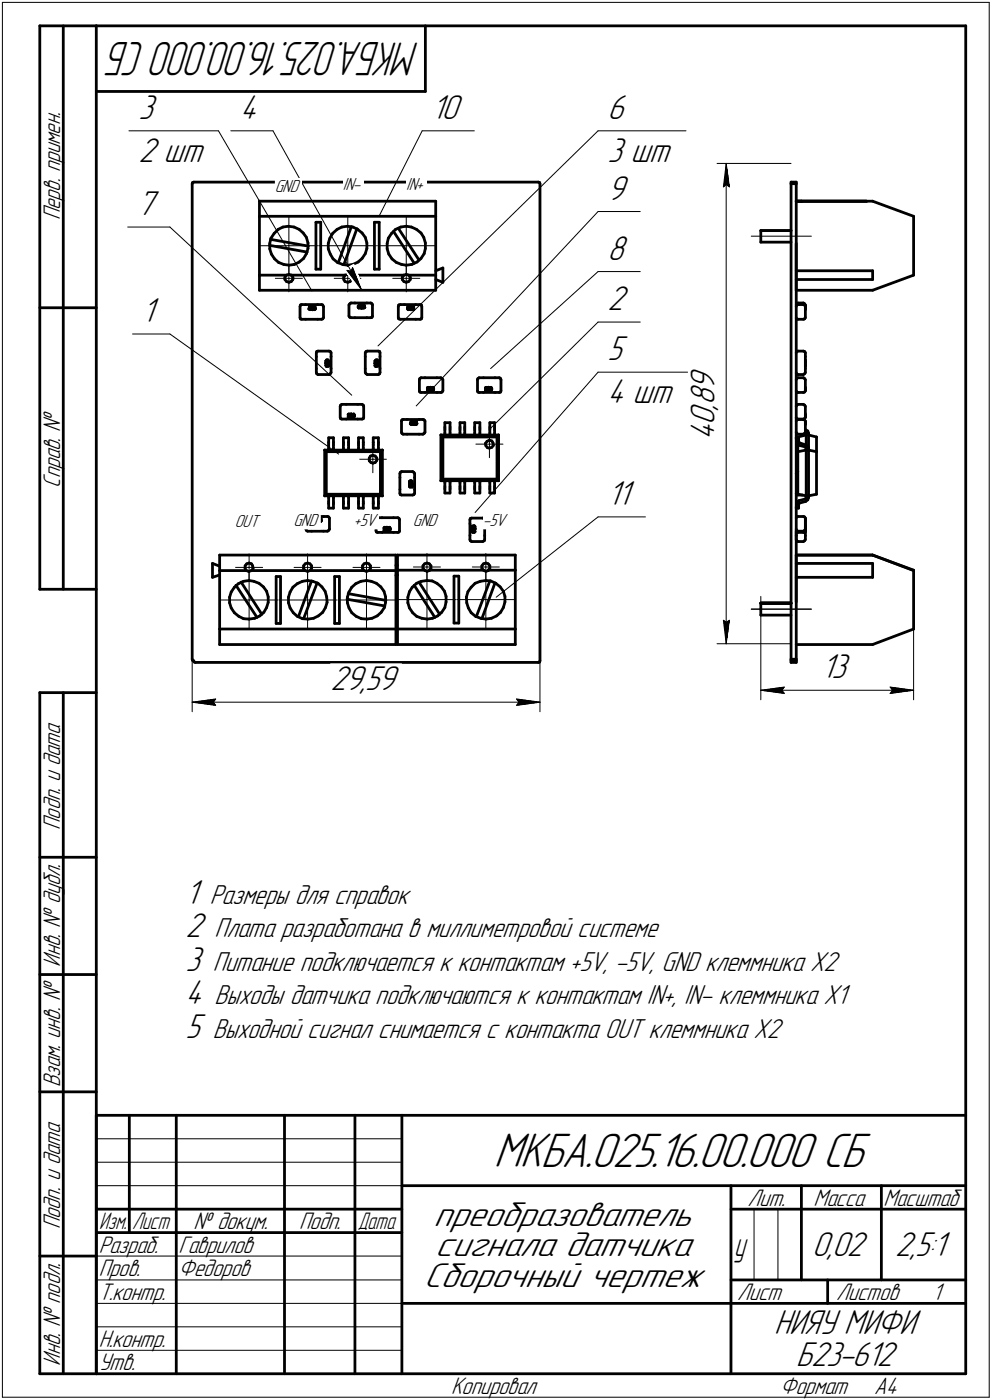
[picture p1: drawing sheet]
<svg xmlns="http://www.w3.org/2000/svg" width="211mm" height="298mm" viewBox="0 0 211 298" stroke-linecap="round" stroke-linejoin="round" font-family="sans-serif">
<defs><g id="words">
<text font-size="10.9" x="105.1" y="248.5">МКБА.025.16.00.000 СБ</text>
<text font-size="10.8" x="89.3" y="9" transform="rotate(-180 89.3 9)">МКБА.025.16.00.000 СБ</text>
<g font-size="8">
<text x="92.3" y="261.1">преобразователь</text>
<text x="92.6" y="267.5">сигнала датчика</text>
<text x="90.2" y="274">Сборочный чертеж</text>
</g>
<g font-size="7.8">
<text x="29.5" y="25.4">3</text>
<text x="51.1" y="25.4">4</text>
<text x="91.8" y="25.4">10</text>
<text x="129.3" y="25.4">6</text>
<text x="29.5" y="34.5">2 шт</text>
<text x="129.3" y="34.5">3 шт</text>
<text x="29.2" y="45.8">7</text>
<text x="129.3" y="42.5">9</text>
<text x="129.3" y="55.3">8</text>
<text x="30.2" y="68.6">1</text>
<text x="129.3" y="66">2</text>
<text x="129.3" y="76.7">5</text>
<text x="152" y="83.1" transform="rotate(-90 152 83.1)">9</text>
<text x="129.3" y="85.8">4 шт</text>
<text x="152" y="87.4" transform="rotate(-90 152 87.4)">,</text>
<text x="152" y="86.3" transform="rotate(-90 152 86.3)">8</text>
<text x="152" y="93.7" transform="rotate(-90 152 93.7)">4</text>
<text x="152" y="90.5" transform="rotate(-90 152 90.5)">0</text>
<text x="129.3" y="107.5">11</text>
<text x="70.3" y="147">29,59</text>
<text x="174.8" y="144.5">13</text>
<text x="39.5" y="192.4">1</text>
<text x="39.5" y="199.6">2</text>
<text x="39.5" y="206.7">3</text>
<text x="39.5" y="213.8">4</text>
<text x="39.5" y="221">5</text>
<text x="172.8" y="267.5">0,02</text>
<text x="190.5" y="267.5">2,5:1</text>
<text x="164.7" y="284.1">НИЯУ МИФИ</text>
<text x="169.4" y="291">Б23-612</text>
</g>
<text font-size="7.6" x="156.2" y="267.5">у</text>
<g font-size="6.2">
<text x="44.6" y="192.4">Размеры для справок</text>
<text x="45.7" y="199.6">Плата разработана в миллиметровой системе</text>
<text x="45.3" y="206.7">Питание подключается к контактам +5V, -5V, GND клеммника X2</text>
<text x="45.7" y="213.8">Выходы датчика подключаются к контактам IN+, IN- клеммника X1</text>
<text x="45.3" y="221">Выходной сигнал снимается с контакта OUT клеммника X2</text>
</g>
<g font-size="5.4">
<text x="12.8" y="46.9" transform="rotate(-90 12.8 46.9)">Перв. примен.</text>
<text x="12.8" y="103.8" transform="rotate(-90 12.8 103.8)">Справ. !</text>
<text x="12.8" y="176.7" transform="rotate(-90 12.8 176.7)">Подп. и дата</text>
<text x="12.8" y="205.8" transform="rotate(-90 12.8 205.8)">Инв. ! дубл.</text>
<text x="12.8" y="231.6" transform="rotate(-90 12.8 231.6)">Взам. инв. !</text>
<text x="159.1" y="256.8">Лит.</text>
<text x="173.1" y="256.8">Масса</text>
<text x="188" y="256.8">Масштаб</text>
<text x="12.8" y="261.7" transform="rotate(-90 12.8 261.7)">Подп. и дата</text>
<text x="41.2" y="261.8">! докум.</text>
<text x="63.6" y="261.8">Подп.</text>
<text x="21" y="266.8">Разраб.</text>
<text x="38" y="266.8">Гаврилов</text>
<text x="21" y="271.8">Пров.</text>
<text x="38" y="271.8">Федоров</text>
<text x="21" y="276.8">Т.контр.</text>
<text x="156.9" y="276.8">Лист</text>
<text x="177.9" y="276.8">Листов</text>
<text x="198.4" y="276.8">1</text>
<text x="21" y="286.8">Н.контр.</text>
<text x="12.8" y="290.8" transform="rotate(-90 12.8 290.8)">Инв. ! подл.</text>
<text x="21" y="291.8">Утв.</text>
<text x="96" y="296.8">Копировал</text>
<text x="166" y="296.8">Формат</text>
<text x="186" y="296.8">A4</text>
</g>
<g font-size="5.3">
<text x="21.1" y="261.8">Изм.</text>
<text x="28.1" y="261.8">Лист</text>
<text x="76.1" y="261.8">Дата</text>
</g>
<g font-size="4">
<text x="58.5" y="40.8">GND</text>
<text x="73" y="40.5">IN-</text>
<text x="86.5" y="40.5">IN+</text>
<text x="50" y="112.3">OUT</text>
<text x="62.5" y="111.9">GN</text>
<text x="65.6" y="111.9">D</text>
<text x="75.3" y="111.9">+5V</text>
<text x="87.9" y="111.9">GND</text>
<text x="102.7" y="111.9">-</text>
<text x="104.1" y="111.9">5V</text>
</g>
</g></defs>
<g fill="none" stroke="#000" stroke-width=".59">
<path d="M8.5 5.5v120zM8.5 5.5h12zM13.5 5.5v120zM20.5 5.5v287zM20.5 5.5h185zM20.5 19.5h70zM90.5 5.5v14zM205.5 5.5v287zM40.9 39.1v101.3zM41 38.9l-.1 .2zM41 38.9l.2-.1zM41.2 38.8h73.4z"/>
<path d="M114.6 38.8l.2 .1zM114.8 38.9l.1 .2zM114.9 39.1v101.6zM168.3 39.1v101.3zM168.3 38.8h1.1zM168.3 39.1h1.1zM168.3 38.8v.3zM169.4 39.1v101.3zM169.4 38.8v.3zM55.2 58.6v3.2zM55.2 46.1v12.5zM55.2 58.6h5.8z"/>
<path d="M55.2 46.1h37.5zM55.2 42.8h37.5zM55.2 42.8v3.3zM57.3 52.2l8.1 1.5zM57.4 51.8v1.2zM57.4 53l.3 1.1zM57.6 51l8 1.4zM57.7 50.7l-.3 1.1zM57.7 54.1l.7 1zM58.3 49.7l-.6 1zM58.4 55.1l.9 .8zM59.2 48.9l1-.6z"/>
<path d="M59.2 48.9l-.9 .8zM59.3 55.9l1.1 .4zM60.2 48.3l1.2-.1zM60.4 56.3l1.1 .2zM60.6 59v.5zM60.6 59.5l.4 .4zM61 58.6l.5-.2zM61 58.6l-.4 .4zM61 59.9l.5 .2zM61.4 48.2l1.2 .1zM61.5 58.4l.5 .2zM61.5 56.5l1.2-.2z"/>
<path d="M62 58.6h11.4zM62 58.6l.3 .4zM62.3 59.5l-.3 .4zM62.3 59v.5zM62.6 48.3l1.1 .6zM62.7 56.3l1-.5zM63.7 55.8l.9-.8zM63.7 48.9l.8 .7zM64.5 49.6l.7 .9zM65.2 54l-.6 1zM65.2 50.5l.3 1.2zM65.5 52.9l-.3 1.1z"/>
<path d="M65.5 51.7v1.2zM67.2 47.3h1zM67.2 47.3v10zM67.2 57.3h1zM68.2 47.3v10zM69.8 51.8v1.2zM69.8 53l.5 1.1zM70.2 50.7l-.4 1.1zM70.3 54.1l.6 1zM70.8 49.7l.9-.8zM70.8 49.7l-.6 1zM70.9 55.1l.9 .8z"/>
<path d="M71.7 48.9l1-.6zM71.8 55.9l1.1 .4zM72.7 48.3l1.2-.1zM72.9 56.3l1.1 .2zM73.2 59v.5zM73.2 59.5l.2 .4zM73.4 58.6l.6-.2zM73.4 58.6l-.2 .4zM73.4 59.9l.6 .2zM73.9 48.2l1.2 .1zM74 58.4l.5 .2zM74 56.5l1.1-.2z"/>
<path d="M74.5 58.6l.3 .4zM74.5 58.6h11.4zM74.8 48.3l-2.8 7.7zM74.8 59.5l-.3 .4zM74.8 59v.5zM75.1 56.3l1.1-.5zM75.1 48.3l1 .6zM75.9 48.7l-2.7 7.7zM76.1 48.9l.9 .7zM76.2 55.8l.8-.8zM77 49.6l.7 .9zM77.7 54l-.7 1z"/>
<path d="M77.7 50.5l.4 1.2zM78.1 52.9l-.4 1.1zM78.1 51.7v1.2zM79.7 47.3h1zM79.7 57.3h1zM79.7 47.3v10zM80.7 47.3v10zM82.4 51.8v1.2zM82.4 53l.3 1.1zM82.6 50.7l-.2 1.1zM82.7 54.1l.7 1zM83.3 49.7l-.7 1z"/>
<path d="M83.4 55.1l.9 .8zM83.7 49.3l4.4 6.7zM84.2 48.9l1.1-.6zM84.2 48.9l-.9 .8zM84.3 55.9l1.1 .4zM84.8 48.6l4.4 6.8zM85.3 48.3l1.1-.1zM85.4 56.3l1 .2zM85.6 59v.5zM85.6 59.5l.3 .4zM85.9 58.6l-.3 .4zM85.9 59.9l.5 .2z"/>
<path d="M85.9 58.6l.5-.2zM86.4 56.5l1.2-.2zM86.4 48.2l1.1 .1zM86.4 58.4l.6 .2zM87 58.6h5.7zM87 58.6l.3 .4zM87.3 59.5l-.3 .4zM87.3 59v.5zM87.5 48.3l1.1 .6zM87.6 56.3l1.1-.5zM88.6 48.9l1 .7zM88.7 55.8l.9-.8z"/>
<path d="M89.6 49.6l.6 .9zM90.2 50.5l.3 1.2zM90.3 54l-.7 1zM90.5 52.9l-.2 1.1zM90.5 51.7v1.2zM92.7 59.5l1.5 .6zM92.7 42.8v3.3zM92.7 58.6v3.2zM92.7 57.7l1.5-.6zM92.7 46.1v12.5zM94.2 57.1v3zM161.9 49.1v2.5z"/>
<path d="M161.9 51.6h6.4zM161.9 49.1h6.4zM169.4 42.8h1.2zM169.4 51.8v5.9zM169.4 57.7h16.3zM169.4 42.8h16.3zM169.4 59.5h16.3zM169.4 59.5v2.3zM169.4 57.7v1.8zM170.6 42.8h13.8zM185.7 57.7v1.8zM185.7 42.8l8.7 3.3z"/>
<path d="M194.4 46.1v12.5zM8.5 65.5h12zM55.2 61.8h37.5zM61.5 60.1l.5-.2zM63.8 67.6l.1 .3zM63.8 65.3v2.3zM63.9 64.9l-.1 .4zM63.9 64.9h.3zM63.9 67.9l.3 .1zM64.2 64.9h.8zM64.2 68h.8zM65 68h2.6z"/>
<path d="M65 64.9h2.6zM65.7 65.8l.3 .2zM65.7 65.8l.2-.2zM65.8 65.4l.2-.1zM65.8 65.4l.1 .2zM65.8 65.8l.2 .1zM65.9 65.4l.1 .1zM66 65.4h-.1zM66 65.5v-.1zM66 65.4h.1M66 65.9v-.1zM66 65.6l-.2 .2z"/>
<path d="M66 65.6v.2zM66 65.3l.1 .1zM66 65.6l.1 .2zM66.1 65.4l-.1 .2zM66.1 65.8l-.1 .2zM66.2 65.6l.1 .3zM66.2 65.6h.1M66.2 65.5h.1M66.2 65.4h.1M66.3 65.6l.2 .3zM66.3 65.4h.1M66.3 65.9l.2 .1z"/>
<path d="M66.4 65.4l-.1 .2zM66.4 65.4h.1M66.4 65.3h.1M66.5 65.4h-.1zM66.5 65.4v.2zM66.5 65.3h.1M66.5 65.4h.1M66.5 66h.1M66.5 65.6v.3zM66.6 65.9h.1M66.5 65.9h.1M66.6 65.4h.1"/>
<path d="M66.6 65.5h.1M66.6 65.6h.1M66.6 65.7h.1M66.6 65.8h.1M66.7 65.8l.2 .2zM66.7 65.8h.1M66.7 65.6l.1 .1zM66.8 65.4l-.1 .2zM66.8 65.8l.1 .1zM66.8 65.4h.3zM66.8 65.5h.2zM66.9 65.9l.2-.2z"/>
<path d="M66.9 65.6l.2 .1zM66.9 65.4h.2zM66.9 65.6l-.1 .1zM66.9 66l.2-.1zM66.9 65.4l-.1 .1zM67 65.5l.1 .2zM67.1 65.7v.2zM67.3 78.5v.8zM67.3 75.9v2.6zM67.3 79.3l.1 .3zM67.3 75.1v.8zM67.4 74.8h.2z"/>
<path d="M67.4 74.8l-.1 .3zM67.4 79.6l.2 .2zM67.6 64.9h.8zM67.6 68h.8zM67.6 74.8h2.4zM67.6 79.8h2.4zM68.4 64.9h.3zM68.4 68l.3-.1zM68.7 64.9l.1 .4zM68.8 67.6l-.1 .3zM68.8 65.3v2.3zM69.3 77.8l.2 .2z"/>
<path d="M69.3 77.3l.3-.1zM69.3 77.2l.3-.1zM69.3 77.8l.1 .2zM69.3 76.9l.2 .1zM69.3 77.8l.2-.1zM69.3 76.9l.2-.2zM69.3 77.8l.2-.2zM69.3 77.3h.1M69.3 77.3l.3 .2zM69.4 77.5h.1M69.3 77.5h.1M69.3 77.4h.1"/>
<path d="M69.4 78l.1 .1zM69.5 77.6h.1M69.4 77.6h.1M69.5 78l.2-.2zM69.5 77h.2zM69.5 76.6l-.2 .3zM69.5 76.7l.1 .2zM69.5 77l.1-.1zM69.5 76.6l.2 .2zM69.6 77.6h.1M69.6 77.6l.3 .1zM69.6 77.2h.2z"/>
<path d="M69.6 77.7l.1 .1zM69.6 77.1h.1M69.6 77.5l.2-.2zM69.7 77.6h.1M69.6 77.7h.1M69.7 77h.1zM69.7 76.9l.1 .1zM69.7 77.1h.1M69.8 77.6h.1M69.7 77.7l.1 .1zM69.7 77.7h.1zM69.8 76.6l.1 .3z"/>
<path d="M69.8 76.7v.2zM69.8 77.1h.1M69.8 77v-.1zM69.8 76.6l-.1 .2zM69.8 76.7l-.1 .2zM69.8 77.8l-.3 .3zM69.8 77.7v.3zM69.8 77.2h.1M69.9 78h.1M69.8 77.3h.1M69.9 77.5h.1M69.8 77.5h.1"/>
<path d="M69.9 77.2h.1M69.9 77.7v.3zM69.9 77.3h.1M69.9 77.4h.1M69.9 76.9l-.1 .1zM70 74.8h.3zM70 79.8l.3-.2zM70.3 74.8l.1 .3zM70.4 75.1v.8zM70.4 79.3l-.1 .3zM70.4 78.5v.8zM70.4 75.9v2.6z"/>
<path d="M74 60.1l.5-.2zM74.3 67.3l.1 .3zM74.3 64.9v2.4zM74.4 64.7l-.1 .2zM74.4 64.7l.3-.2zM74.4 67.6h.3zM74.7 64.5h.8zM74.7 67.6h.8zM75.5 67.6h2.6zM75.5 64.5h2.6zM76.2 65.2l.2-.2zM76.2 65.4l.2 .2z"/>
<path d="M76.2 65.2l.1 .1zM76.3 65.2l.1 .1zM76.3 65.4l.1 .1zM76.3 65.3l-.1 .1zM76.4 65.1l-.1 .1zM76.4 65.3l.1-.1zM76.4 65.1l.1 .1zM76.4 65.5l.1-.1zM76.4 65.4h-.1zM76.4 65.4h.1zM76.4 65.6l.2-.2zM76.4 65l.2 .2z"/>
<path d="M76.5 65.3l.1 .1zM76.5 65.3l.1-.1zM76.7 65.4l.1 .2zM76.7 65.4h.1M76.7 65.3h.1M76.7 65.2h.1M76.7 65.1h.1M76.8 65.4l.1 .1zM76.8 65.1v.3zM76.8 65.1h.1M76.8 65h.1M76.9 65.1h.1"/>
<path d="M76.9 65.6h.1M76.9 65.1l.1 .3zM76.9 65h.1M76.9 65.5l.1-.1zM77 65.6h.1M77 65h.1M77 65.1l.1 .1zM77.1 65.5h.1M77 65.5h.1M77.1 65.2h.1M77.1 65.3h.1M77.1 65.4h.1"/>
<path d="M77.2 65.4l.2 .2zM77.2 65.4h.1M77.3 65.4h.1M77.3 65l-.1 .4zM77.3 65.1h.3zM77.3 65.4l.1 .1zM77.3 65h.3zM77.3 65.3l.1-.1zM77.3 65.1v.2zM77.4 65.5l.2-.1zM77.4 65.3l.2 .1zM77.4 65.3l-.1 .1z"/>
<path d="M77.4 65.6l.2-.1zM77.4 65.2l.2 .2zM77.6 65h.1M77.6 65.4v.1zM77.7 78.5v.8zM77.7 75.9v2.6zM77.7 79.3l.2 .3zM77.7 75.1v.8zM77.9 74.8h.2zM77.9 74.8l-.2 .3zM77.9 79.6l.2 .2zM78.1 64.5h.8z"/>
<path d="M78.1 67.6h.8zM78.1 74.8h2.4zM78.1 79.8h2.4zM78.9 64.5l.3 .2zM78.9 67.6h.3zM79.2 64.7v.2zM79.2 67.3v.3zM79.2 64.9v2.4zM79.8 77.8v.2zM79.8 76.9l.2-.3zM79.8 77.8l.2-.2zM79.8 77.3v-.1z"/>
<path d="M79.8 76.9l.2 .1zM79.8 77.4h.1M79.8 77.8l.2 .2zM79.8 77.3l.3-.1zM79.8 77.2l.3-.1zM79.8 77.8l.2-.1zM79.8 78l.2 .1zM79.8 77.3l.3 .2zM79.9 77.5h.1M79.8 77.5h.1M80 77.6h.1M79.9 77.6h.1"/>
<path d="M80 78l.2-.2zM80 77h.2zM80 76.7l-.2 .2zM80 76.7l.1 .2zM80 77l.1-.1zM80 76.6l.2 .2zM80.1 77.6h.1M80.1 77.6l.3 .1zM80.1 77.2h.2zM80.1 77.7l.1 .1zM80.1 77.1h.1M80.1 77.5l.2-.2z"/>
<path d="M80.2 77.6h.1M80.1 77.7h.1M80.2 77h.1zM80.2 76.9l.1 .1zM80.2 77.1h.1M80.3 77.6h.1M80.2 77.7l.1 .1zM80.2 77.7h.1zM80.3 76.6l.1 .3zM80.3 76.7v.2zM80.3 77.1h.1M80.3 77v-.1z"/>
<path d="M80.3 76.6l-.1 .2zM80.3 76.7l-.1 .2zM80.3 77.8l-.3 .3zM80.3 77.7v.3zM80.3 77.2h.1M80.4 78h.1M80.3 77.3h.1M80.4 77.5h.1M80.3 77.5h.1M80.4 77.2h.1M80.4 77.7v.3zM80.4 77.3h.1"/>
<path d="M80.4 77.4h.1M80.4 76.9l-.1 .1zM80.5 74.8h.3zM80.5 79.8l.3-.2zM80.8 74.8l.1 .3zM80.9 75.1v.8zM80.9 79.3l-.1 .3zM80.9 78.5v.8zM80.9 75.9v2.6zM84.8 67.6v.3zM84.8 65.3v2.3zM84.8 64.9v.4z"/>
<path d="M84.8 64.9h.4zM84.8 67.9l.4 .1zM85.2 64.9h.8zM85.2 68h.8zM86 68h2.5zM86 64.9h2.5zM86.4 60.1l.6-.2zM86.7 65.4l.2-.1zM86.7 65.8l.2 .2zM86.7 65.4l.1 .2zM86.8 65.4l.1 .1zM86.8 65.8l.1 .1z"/>
<path d="M86.8 65.6l-.1 .2zM86.9 65.4h-.1zM86.9 65.5l.1-.1zM86.9 65.4h.1zM86.9 65.9l.1-.1zM86.9 65.6l-.1 .2zM86.9 65.6l.1 .2zM86.9 66l.2-.2zM86.9 65.3l.1 .1zM87 65.6l.1 .2zM87 65.4v.2zM87.2 65.6v.3z"/>
<path d="M87.2 65.6h.1M87.2 65.5h.1M87.2 65.4h.1M87.2 65.9l.2 .1zM87.3 65.6l.1 .3zM87.3 65.4v.2zM87.3 65.4h.1M87.3 65.3h.1M87.4 65.4h-.1zM87.4 65.4l.1 .2zM87.4 65.3h.1M87.5 66h.1"/>
<path d="M87.5 65.3h.1M87.5 65.4h.1M87.5 65.5h.1M87.5 65.6l-.1 .3zM87.5 65.6h.1M87.5 65.7h.1M87.5 65.8h.1M87.5 65.9h.1M87.6 65.8l.3 .2zM87.6 65.8h.1M87.7 65.4v.2zM87.7 65.8l.2 .1z"/>
<path d="M87.7 65.4h.4zM87.7 65.6l.1 .1zM87.8 65.4h.3zM87.8 65.5h.1M87.8 65.4v.1zM87.9 65.6l.1 .1zM87.9 65.6l-.1 .1zM87.9 66l.2-.1zM87.9 65.5l.2 .2zM88 65.7l-.1 .2zM88.1 65.7v.2zM88.5 64.9h.9z"/>
<path d="M88.5 68h.9zM89.4 64.9h.3zM89.4 68l.3-.1zM89.7 64.9v.4zM89.7 67.6v.3zM89.7 65.3v2.3zM169.4 67.6l.1 .3zM169.4 79.3l.1 .3zM169.4 61.8h16.3zM169.5 64.7l.3-.2zM169.5 64.7l-.1 .2zM169.5 67.9l.3 .1z"/>
<path d="M169.5 64.9h.3zM169.5 64.9l-.1 .4zM169.5 74.8l-.1 .3zM169.5 74.8h.3zM169.5 79.6l.3 .2zM169.8 64.5h1.1zM169.8 68h1.1zM169.8 64.9h1.1zM169.8 74.8h1.1zM169.8 79.8h1.1zM170.9 64.5l.3 .2zM170.9 64.9h.3z"/>
<path d="M170.9 68l.3-.1zM170.9 74.8h.3zM170.9 79.8l.3-.2zM171.2 64.7l.2 .2zM171.2 64.9l.2 .4zM171.2 74.8l.2 .3zM171.4 65v.2zM171.4 64.9v.4zM171.4 65.3h.1M171.4 65.3v.1zM171.4 65.3v2.3zM171.4 65.8v.2z"/>
<path d="M171.4 65.4v.2zM171.4 65.6v.2zM171.4 67.6l-.2 .3zM171.4 77.2h.1M171.4 77.8v.2zM171.4 76.6v.3zM171.4 75.9v2.6zM171.4 78.1h.1M171.4 77.6v.2zM171.4 77.3h.1M171.4 76.9v.1zM171.4 78.5v.8z"/>
<path d="M171.4 75.1v.8zM171.4 79.3l-.2 .3zM171.4 77.3v.3zM185.7 61.8l8.7-3.2zM69.1 95.8v9.8zM69.1 95.8h.8zM69.1 95.8l.3 .4zM69.4 96.2h11.5zM69.4 96.2v9zM69.9 93.2v.9zM69.9 94.1v.2zM69.9 94.7v.7z"/>
<path d="M69.9 94.3v.4zM69.9 95.4v.4zM69.9 95.8h1.1zM69.9 93.2h1.1zM71 94.1v.2zM71 95.4v.4zM71 93.2v.9zM71 95.8h2.1zM71 94.3v.4zM71 94.7v.7zM72.4 88.9l.1 .3zM72.4 86.5v2.4z"/>
<path d="M72.5 89.2h.2zM72.5 86.3l.2-.2zM72.5 86.3l-.1 .2zM72.7 89.2h1zM72.7 86.1h1zM73.1 94.1v.2zM73.1 94.3v.4zM73.1 93.2h1.1zM73.1 95.4v.4zM73.1 93.2v.9zM73.1 95.8h1.1zM73.1 94.7v.7z"/>
<path d="M73.7 86.1h2.4zM73.7 89.2h2.4zM74.1 88.7h.2zM74.1 88.2l.2-.1zM74.1 88.8h.1M74.1 88.2v.2zM74.1 88.8h.3zM74.1 88.4l.2 .2zM74.2 88.4l.1 .2zM74.2 95.8h2.1zM74.2 94.1v.2zM74.2 94.3v.4z"/>
<path d="M74.2 95.4v.4zM74.2 94.7v.7zM74.2 93.2v.9zM74.3 88.2l-.1 .2zM74.3 88.6l.1-.1zM74.3 88.2l.1 .1zM74.3 88.1l.2 .2zM74.3 88.6h.1M74.3 88.6v.1zM74.5 88.3h.1M74.4 88.5h.1M74.5 88.5l-.1 .3z"/>
<path d="M74.7 88.7h.1M74.6 88.7h.1M74.6 88.6h.1M74.6 88.5h.1M74.6 88.4h.1M74.6 88.3h.1M74.6 88.2h.1M74.7 88.5l.1 .2zM74.8 88.8h.1M74.7 88.8h.1M74.7 88.2h.1M74.7 88.1h.1"/>
<path d="M74.8 88.2l.1 .3zM74.8 88.7h.1M74.8 88.1l.1 .1zM74.8 88.2l-.1 .3zM74.9 88.7h.1M74.9 88.2v.3zM74.9 88.5l-.1 .2zM74.9 88.5h.1M74.9 88.6h.1M75 88.4l.2 .1zM75 88.4l.3-.3zM75.1 88.4l.2 .1z"/>
<path d="M75.1 88.6l.2 .2zM75.2 88.5l-.1 .1zM75.2 88.6l.1 .1zM75.3 88.7l.1-.1zM75.3 88.6h-.1zM75.3 88.1l.1 .3zM75.3 88.2l-.2 .2zM75.3 88.6h.1zM75.3 88.2l.1 .2zM75.3 88.5l.1-.1zM75.4 88.5v.1zM75.4 88.6l-.1 .2z"/>
<path d="M75.4 88.4v.1zM76.1 89.2h.9zM76.1 86.1h.9zM76.3 94.1v.2zM76.3 95.8h1zM76.3 93.2v.9zM76.3 95.4v.4zM76.3 94.7v.7zM76.3 93.2h1zM76.3 94.3v.4zM77 89.2h.3zM77 86.1l.3 .2z"/>
<path d="M77.3 86.3l.1 .2zM77.3 94.7v.7zM77.3 93.2v.9zM77.3 94.1v.2zM77.3 95.4v.4zM77.3 94.3v.4zM77.3 95.8h2.1zM77.4 88.9l-.1 .3zM77.4 86.5v2.4zM78.6 97.5v.6zM78.6 98.1l.3 .4zM78.8 97.1l.5-.2z"/>
<path d="M78.8 97.1l-.2 .4zM78.9 98.5l.4 .1zM79.3 98.6l.5-.1zM79.3 96.9l.5 .2zM79.4 93.2v.9zM79.4 93.2h1.1zM79.4 94.3v.4zM79.4 95.8h1.1zM79.4 94.1v.2zM79.4 94.7v.7zM79.4 95.4v.4zM79.8 97.1l.4 .4z"/>
<path d="M80.2 98l-.4 .5zM80.2 97.5v.5zM80.5 95.4v.4zM80.5 93.2v.9zM80.5 94.1v.2zM80.5 94.7v.7zM80.5 94.3v.4zM80.5 95.8h.9zM80.9 96.2v9zM80.9 96.2l.5-.4zM81.4 95.8v9.8zM85.4 92l.1 .3z"/>
<path d="M85.4 89.7v2.3zM85.5 89.4l-.1 .3zM85.5 89.4l.3-.1zM85.5 92.3l.3 .2zM85.8 89.3h.8zM85.8 92.5h.8zM86.6 92.5h2.6zM86.6 89.3h2.6zM87.3 90.3l.2 .1zM87.3 90.3l.2-.2zM87.4 89.9l.1 .2zM87.4 90.3h.1z"/>
<path d="M87.5 89.9v.1zM87.5 89.7l-.1 .2zM87.5 89.8v.1zM87.5 90l.1-.1zM87.5 89.8l.1 .1zM87.5 90.3h.1zM87.5 90.1l-.1 .2zM87.5 90.1l.1 .2zM87.5 89.7l.2 .2zM87.6 90.1l.1 .2zM87.7 89.9l-.1 .2zM87.7 90.3l-.2 .1z"/>
<path d="M87.8 90.1l.1 .2zM87.8 90.1h.1M87.8 90h.1M87.9 90.1l.2 .2zM87.9 89.8l-.1 .1zM87.9 89.8h.1M87.9 89.7h.1M87.9 90.3l.2 .1zM88 89.9l-.1 .2zM88 89.7h.1M88.1 89.8l-.1 .1zM88.1 89.8v.3z"/>
<path d="M88.1 89.7h.1M88.1 90.4h.1M88.1 89.8h.1M88.1 90.1v.2zM88.2 90.3h.1M88.1 90.3h.1M88.2 89.8h.1M88.2 89.9h.1M88.2 90h.1M88.2 90.1h.1M88.2 90.2h.1M88.3 90.3l.2 .1z"/>
<path d="M88.3 90.3h.1M88.4 90.1h.1M88.4 89.7l-.1 .4zM88.5 90.1h.1M88.4 90.3h.1zM88.4 89.7h.2zM88.4 90h.2zM88.5 90.3l.1-.1zM88.5 90.1l.1 .1zM88.5 89.8h.1zM88.5 90.4l.1-.1zM88.5 89.8l-.1 .2z"/>
<path d="M88.6 90l.1 .2zM88.6 89.7h.1M88.7 90.2l-.1 .1zM89.2 89.3h.8zM89.2 92.5h.8zM89.2 83.2l.1 .3zM89.2 80.9v2.3zM89.3 83.5l.3 .1zM89.3 80.6l.3-.2zM89.3 80.6l-.1 .3zM89.6 83.6h.8zM89.6 80.4h.8z"/>
<path d="M90 89.3l.3 .1zM90 92.5l.3-.2zM90.3 89.4l.1 .3zM90.4 92l-.1 .3zM90.4 89.7v2.3zM90.4 80.4h2.6zM90.4 83.6h2.6zM90.9 83.1h.3zM90.9 82.5h.2zM90.9 83.1h.1M90.9 82.5v.2zM90.9 83.1h.4z"/>
<path d="M90.9 82.7l.2 .2zM91 82.7l.1 .2zM91.1 82.5l-.1 .2zM91.1 82.9l.1-.1zM91.1 82.5l.1 .2zM91.1 82.5l.2 .1zM91.2 82.9h.1M91.2 82.9v.2zM91.2 82.8h.1M91.3 82.8v.3zM91.3 82.6l-.1 .1zM91.4 83h.1"/>
<path d="M91.4 82.9h.1M91.4 82.8h.1M91.4 82.7h.1M91.4 82.8l.2 .3zM91.5 83.1h.1M91.4 83.1h.1M91.4 82.6h.1M91.4 82.5h.1M91.6 83.1h.1M91.5 82.5h.1M91.6 82.5l.1 .3zM91.7 83.1h.1"/>
<path d="M91.6 82.5h.1zM91.6 82.5l-.2 .3zM91.7 82.5l.1 .3zM91.7 82.8v.3zM91.8 83.1h.1M91.8 82.8h.1M91.8 82.9h.1M91.8 83h.1M91.9 82.7l.1 .2zM91.9 82.7l.2-.2zM91.9 83l.1-.1zM91.9 83l.2-.1z"/>
<path d="M91.9 83l.2 .1zM91.9 82.7l.2 .1zM92.1 83.1l.1-.1zM92.1 82.5l.2 .2zM92.1 82.5l-.2 .2zM92.1 82.9l.1 .1zM92.1 82.5l.1 .2zM92.1 82.8l.1-.1zM92.2 82.9l.1 .1zM92.3 83l-.2 .1zM92.3 82.7l-.1 .2zM93 83.6h.8z"/>
<path d="M93 80.4h.8zM93.8 92.6v9.8zM93.8 92.6h.9zM93.8 92.6l.4 .4zM93.8 83.6l.3-.1zM93.8 80.4l.3 .2zM94.1 80.6l.1 .3zM94.2 93h11.5zM94.2 93v9zM94.2 83.2l-.1 .3zM94.2 80.9v2.3zM94.7 90v.9z"/>
<path d="M94.7 90.9v.3zM94.7 91.5v.7zM94.7 91.2v.3zM94.7 92.2v.4zM94.7 92.6h1.1zM94.7 90h1.1zM95.8 90.9v.3zM95.8 92.2v.4zM95.8 90v.9zM95.8 92.6h2.1zM95.8 91.2v.3zM95.8 91.5v.7z"/>
<path d="M97.9 90.9v.3zM97.9 91.2v.3zM97.9 90h1zM97.9 92.2v.4zM97.9 90v.9zM97.9 92.6h1zM97.9 91.5v.7zM98.9 92.6h2.1zM98.9 90.9v.3zM98.9 91.2v.3zM98.9 92.2v.4zM98.9 91.5v.7z"/>
<path d="M98.9 90v.9zM101 90.9v.3zM101 92.6h1.1zM101 90v.9zM101 92.2v.4zM101 91.5v.7zM101 90h1.1zM101 91.2v.3zM101.6 83.2l.1 .3zM101.6 80.9v2.3zM101.7 83.5l.2 .1zM101.7 80.6l.2-.2z"/>
<path d="M101.7 80.6l-.1 .3zM101.9 83.6h1zM101.9 80.4h1zM102.1 91.5v.7zM102.1 90v.9zM102.1 90.9v.3zM102.1 92.2v.4zM102.1 91.2v.3zM102.1 92.6h2.1zM102.9 80.4h2.4zM102.9 83.6h2.4zM103.3 94.4l.1 .5z"/>
<path d="M103.3 83.1h.2zM103.3 82.5h.2zM103.3 83.1h.1M103.3 82.5v.2zM103.3 83.1h.3zM103.3 82.7l.2 .2zM103.4 94.9l.3 .4zM103.4 82.7l.1 .2zM103.5 82.5l-.1 .2zM103.5 82.9l.1-.1zM103.5 82.5l.1 .2zM103.5 82.5l.2 .1z"/>
<path d="M103.5 82.9h.1M103.5 82.9v.2zM103.6 94l.5-.3zM103.6 94l-.3 .4zM103.6 82.8h.1M103.7 95.3l.4 .1zM103.7 82.8l-.1 .3zM103.7 82.6l-.1 .1zM103.9 83.1h.1M103.8 83.1h.1M103.8 83h.1M103.8 82.9h.1"/>
<path d="M103.8 82.8h.1M103.8 82.7h.1M103.8 82.6h.1M103.8 82.5h.1M103.9 82.8l.1 .3zM104 83.1h.1M103.9 82.5h.1M104 82.5l.1 .3zM104.1 83.1h.1M104 82.5h.1zM104 82.5l-.1 .3zM104.1 95.4l.5-.2z"/>
<path d="M104.1 93.7l.5 .2zM104.1 82.5v.3zM104.1 82.8v.3zM104.1 82.8h.1M104.1 82.9h.1M104.1 83h.1M104.2 90v.9zM104.2 90h1zM104.2 91.2v.3zM104.2 92.6h1zM104.2 90.9v.3zM104.2 91.5v.7z"/>
<path d="M104.2 92.2v.4zM104.2 82.7l.2 .2zM104.2 82.7l.3-.2zM104.3 83l.1-.1zM104.3 82.7l.2 .1zM104.3 83l.2 .1zM104.4 83l.1 .1zM104.5 83.1l.1-.1zM104.5 82.9l-.1 .1zM104.5 82.5l.1 .2zM104.5 82.5l-.2 .2zM104.5 82.9l.1 .1z"/>
<path d="M104.5 82.8l.1-.1zM104.6 82.9v.1zM104.6 93.9l.3 .4zM104.6 83l-.1 .1zM104.6 82.7v.2zM104.9 94.3l.1 .5zM105 94.8l-.4 .4zM105.2 92.2v.4zM105.2 90v.9zM105.2 90.9v.3zM105.2 91.5v.7zM105.2 91.2v.3z"/>
<path d="M105.2 92.6h.9zM105.3 83.6h1zM105.3 80.4h1zM105.7 93v9zM106.1 92.6v9.8zM106.1 92.6l-.4 .4zM106.3 83.6l.2-.1zM106.3 80.4l.2 .2zM106.5 80.6l.1 .3zM106.6 83.2l-.1 .3zM106.6 80.9v2.3zM169.4 88.9l.1 .3z"/>
<path d="M169.4 92l.1 .3zM169.4 83.2l.1 .3zM169.4 93.2h.5zM169.4 93.2l.1 .9zM169.5 89.2h.3zM169.5 86.3l-.1 .2zM169.5 86.3l.3-.2zM169.5 92.3l.3 .2zM169.5 89.4l.3-.1zM169.5 89.4l-.1 .3zM169.5 83.5l.3 .1zM169.5 80.6l-.1 .3z"/>
<path d="M169.5 80.6l.3-.2zM169.5 94.1l.2 .6zM169.7 94.7l.3 .1zM169.8 93l1.7-.4zM169.8 94.7v1.5zM169.8 93v.2zM169.8 86.1h1.1zM169.8 89.2h1.1zM169.8 92.5h1.1zM169.8 89.3h1.1zM169.8 80.4h1.1zM169.8 83.6h1.1z"/>
<path d="M169.8 96.2l1.7-.4zM169.8 96.2v9zM169.9 93.2v.9zM169.9 94.1l.1 .1zM170 94.8l1.4 .4zM170 94.2l.2 .1zM170.2 94.3l1.2 .4zM170.9 86.1l.3 .2zM170.9 89.2h.3zM170.9 89.3l.3 .1zM170.9 92.5l.3-.2zM170.9 80.4l.3 .2z"/>
<path d="M170.9 83.6l.3-.1zM171.2 86.3l.2 .2zM171.2 89.4l.2 .3zM171.2 80.6l.2 .3zM171.4 92v.1zM171.4 91.5h.1M171.4 88.2h.1M171.4 88.8h.1M171.4 88.2v.2zM171.4 88.9l-.2 .3zM171.4 88.6v.1zM171.4 86.5v2.4z"/>
<path d="M171.4 88.4v.2zM171.4 89.7v.2zM171.4 89.7v2.3zM171.4 90.3v.1zM171.4 89.9v.2zM171.4 90.1v.2zM171.4 92l-.2 .3zM171.4 82.5h.1M171.4 83.1h.1M171.4 82.5v.2zM171.4 83.2l-.2 .3zM171.4 82.9v.2z"/>
<path d="M171.4 80.9v2.3zM171.4 82.7v.2zM171.4 95.2v.1zM171.4 92.1l.1 .1zM171.4 91.5l.5 .3zM171.4 95.3l.1 .1zM171.4 94.7l.5 .3zM171.5 92.2v.4zM171.5 92.6v2.1zM171.5 92.6h.5zM171.5 95.4v.4zM171.5 95.8v9.8z"/>
<path d="M171.5 95.8h.5zM171.9 91.8l.1 .4zM171.9 95l.1 .4zM172 92.6v2.8zM172 92.2v.4zM172 92.6l1.7 .4zM172 95.8v9.8zM172 95.4v.4zM172 95.8l1.7 .4zM173.7 93v3.2zM173.7 96.2v9zM45.2 120l1.5 .6z"/>
<path d="M45.2 120v2.9zM46.7 118.2v3.3zM46.7 118.2h37.5zM53 119.9l.5 .2zM65.1 112.7l.1 .2zM65.1 110.3v2.4zM65.2 110.1l-.1 .2zM65.2 110.1l.2-.1zM65.2 112.9l.2 .2zM65.4 110h.9zM65.4 113.1h.9zM65.4 119.9l.6 .2z"/>
<path d="M66.3 113.1h2.5zM66.3 110h2.5zM67 110.8l.2 .3zM67 110.8l.1-.1zM67.1 110.6l.1-.2zM67.1 110.6v.1zM67.1 110.8l.1 .2zM67.1 110.8l.1-.1zM67.1 110.6l.1 .1zM67.2 110.5l-.1 .1zM67.2 110.7l.1-.1zM67.2 110.5l.1 .1z"/>
<path d="M67.2 110.7l.1 .1zM67.2 110.4l.2 .2zM67.3 110.7l.1 .1zM67.3 110.8l-.1 .2zM67.4 110.6l-.1 .1zM67.4 110.8l-.2 .3zM67.5 110.7l.1 .3zM67.5 110.7h.1M67.5 110.6h.1M67.5 110.5h.1M67.6 110.7l.1 .3zM67.6 110.5h.1"/>
<path d="M67.6 110.4h.1M67.6 111l.1 .1zM67.6 110.5v.2zM67.7 110.5h.1M67.7 110.5l.1 .2zM67.7 110.4h.1M67.8 111h.1M67.7 111h.1M67.8 110.4h.1M67.8 110.5h.1M67.8 110.7l-.1 .3zM67.9 110.9h.1"/>
<path d="M67.8 110.9h.1M67.9 110.5h.1M67.9 110.6h.1M67.9 110.7h.1M67.9 110.8h.1M68 110.8l.2 .3zM68 110.8h.1M68.1 110.7h.1M68.1 110.4l-.1 .3zM68.1 110.8l.1 .2zM68.1 110.4h.2zM68.1 110.7l.1-.1z"/>
<path d="M68.2 111l.1-.2zM68.2 110.7l.1 .1zM68.2 110.5h.1zM68.2 110.7h-.1zM68.2 111.1l.1-.1zM68.2 110.5l-.1 .2zM68.2 110.6l.2 .2zM68.3 110.4h.1M68.4 110.8l-.1 .2zM68.8 110h.9zM68.8 113.1h.9zM69.1 105.6h.8z"/>
<path d="M69.4 105.2h11.5zM69.4 105.2l-.3 .4zM69.7 110l.2 .1zM69.7 113.1l.2-.2zM69.9 110.1l.2 .2zM69.9 106v.8zM69.9 106.8v.3zM69.9 108.2h1.1zM69.9 107.1v.2zM69.9 105.6h1.1zM69.9 107.3v.9zM69.9 105.6v.4z"/>
<path d="M70.1 112.7l-.2 .2zM70.1 110.3v2.4zM71 105.6h2.1zM71 106v.8zM71 107.1v.2zM71 107.3v.9zM71 105.6v.4zM71 106.8v.3zM73.1 105.6v.4zM73.1 107.3v.9zM73.1 105.6h1.1zM73.1 108.2h1.1z"/>
<path d="M73.1 106v.8zM73.1 107.1v.2zM73.1 106.8v.3zM74.2 107.1v.2zM74.2 107.3v.9zM74.2 105.6h2.1zM74.2 105.6v.4zM74.2 106v.8zM74.2 106.8v.3zM76.3 106.8v.3zM76.3 107.1v.2zM76.3 108.2h1z"/>
<path d="M76.3 106v.8zM76.3 105.6h1zM76.3 105.6v.4zM76.3 107.3v.9zM77.3 106.8v.3zM77.3 105.6v.4zM77.3 106v.8zM77.3 107.1v.2zM77.3 107.3v.9zM77.3 105.6h2.1zM78 119.9l.5 .2zM79.4 108.2h1.1z"/>
<path d="M79.4 105.6v.4zM79.4 107.1v.2zM79.4 106.8v.3zM79.4 107.3v.9zM79.4 106v.8zM79.4 105.6h1.1zM80 113l.1 .3zM80 110.7v2.3zM80.1 113.3l.2 .1zM80.1 110.4l.2-.2zM80.1 110.4l-.1 .3zM80.3 113.4h1z"/>
<path d="M80.3 110.2h1zM80.5 105.6v.4zM80.5 107.3v.9zM80.5 106v.8zM80.5 107.1v.2zM80.5 106.8v.3zM80.5 105.6h.9zM80.9 105.2l.5 .4zM81.3 110.2h2.4zM81.3 113.4h2.4zM81.7 112.9h.3zM81.7 112.4l.2-.1z"/>
<path d="M81.7 112.9h.1M81.7 112.4v.1zM81.7 112.5l.2 .2zM81.8 112.5l.1 .2zM81.9 112.4l-.1 .1zM81.9 112.7l.1-.1zM81.9 112.4h.1zM81.9 112.3l.2 .1zM82 112.7h.1M82 112.7v.2zM82.1 112.4h.1M82 112.6h.1"/>
<path d="M82.1 112.6l-.1 .3zM82.3 112.9h.1M82.2 112.9h.1M82.2 112.8h.1M82.2 112.7h.1M82.2 112.6h.1M82.2 112.5h.1M82.2 112.4h.1M82.3 112.6l.1 .3zM82.4 112.9h.1M82.3 112.4h.1M82.3 112.3h.1"/>
<path d="M82.4 112.4l.1 .2zM82.5 112.9h.1M82.4 112.3l.1 .1zM82.4 112.4l-.1 .2zM82.5 112.4v.2zM82.5 112.6v.3zM82.5 112.6h.1M82.5 112.7h.1M82.5 112.8h.1M82.6 112.5l.2 .1zM82.6 112.5l.3-.2zM82.7 112.5l.2 .1z"/>
<path d="M82.7 112.8l.2 .1zM82.8 112.6l-.1 .2zM82.8 112.8l.1 .1zM82.9 112.7l-.1 .1zM82.9 112.3l.2 .2zM82.9 112.4l-.2 .1zM82.9 112.7l.1 .1zM82.9 112.4l.1 .1zM82.9 112.6l.1-.1zM83 112.8l-.1 .1zM83 112.6l.1 .2zM83.1 112.8l-.2 .1z"/>
<path d="M83.1 112.5l-.1 .1zM83.7 113.4h1zM83.7 110.2h1zM84.2 118.2v3.3zM84.6 118.2h25zM84.6 118.2v3.2zM84.7 113.4l.2-.1zM84.7 110.2l.2 .2zM84.9 110.4l.1 .3zM85 113l-.1 .3zM85 110.7v2.3zM85.1 104.2v.9z"/>
<path d="M85.1 101.7v2.5zM85.1 105.1l.1 .2zM85.1 100.8v.9zM85.2 100.6l.2-.2zM85.2 100.6l-.1 .2zM85.2 105.3l.2 .1zM85.4 100.4h2.4zM85.4 105.4h2.4zM87.1 103.5l.2 .1zM87.1 103h.3zM87.1 102.9h.3zM87.1 103.5l.1 .2z"/>
<path d="M87.1 102.5l.2-.1zM87.1 102.5l.2 .2zM87.1 103.5h.2zM87.1 103.5l.2-.1zM87.1 102.9v.1zM87.1 102.5l.2 .3zM87.1 103l.3 .2zM87.2 103.2h.1M87.1 103.2h.1M87.1 103.1h.1M87.3 103.7h.1M87.3 103.2h.1"/>
<path d="M87.3 103.6l.2-.1zM87.3 102.4l.1 .1zM87.3 103.4h.1M87.3 102.4h.2zM87.4 103.3h.1M87.3 103.3h.1M87.3 103.7l.2-.2zM87.4 103.4h.3zM87.4 103h.2zM87.4 103.5h.1zM87.4 102.9h.1M87.4 102.5l-.1 .2z"/>
<path d="M87.4 103.2l.2-.2zM87.5 103.3h.1M87.4 103.5h.1M87.5 102.6l-.2 .2zM87.5 102.6v.1zM87.5 102.5v.2zM87.5 102.9h.1M87.5 102.4h.1M87.5 103.5h.1M87.5 103.5h.1zM87.5 102.4l.2 .1zM87.5 102.4l.1 .1z"/>
<path d="M87.5 102.4v.1zM87.6 103.2h.1M87.5 103.2h.1M87.6 103.5v.2zM87.6 102.9h.1M87.6 102.5l-.1 .2zM87.7 103.7h.1M87.6 103h.1M87.7 103.2h.1M87.7 102.9h.1M87.7 103h.1M87.7 103.4v.3z"/>
<path d="M87.7 103.1h.1M87.7 102.5l-.2 .2zM87.8 100.4l.3 .2zM87.8 105.4l.3-.1zM88.1 100.6l.1 .2zM88.2 100.8v.9zM88.2 105.1l-.1 .2zM88.2 104.2v.9zM88.2 101.7v2.5zM90.8 119.9l.6 .2zM93.8 102.4l.4-.4zM93.8 102.4h.9z"/>
<path d="M94.2 102h11.5zM94.7 102.8v.7zM94.7 103.5v.4zM94.7 105h1.1zM94.7 103.9v.2zM94.7 102.4h1.1zM94.7 104.1v.9zM94.7 102.4v.4zM95.8 102.4h2.1zM95.8 102.8v.7zM95.8 103.9v.2zM95.8 104.1v.9z"/>
<path d="M95.8 102.4v.4zM95.8 103.5v.4zM97.9 102.4v.4zM97.9 104.1v.9zM97.9 102.4h1zM97.9 105h1zM97.9 102.8v.7zM97.9 103.9v.2zM97.9 103.5v.4zM98.9 103.9v.2zM98.9 104.1v.9zM98.9 102.4h2.1z"/>
<path d="M98.9 102.4v.4zM98.9 102.8v.7zM98.9 103.5v.4zM100 114.9l.1 .2zM100 114v.9zM100 110.7v.8zM100 111.5v2.5zM100.1 115.1l.2 .2zM100.1 110.4l.2-.1zM100.1 110.4l-.1 .3zM100.3 115.3h2.4zM100.3 110.3h2.4z"/>
<path d="M100.4 112.3l.4 .1zM100.4 113.2l.2 .2zM100.5 112.8h.1M100.4 112.8h.1M100.4 112h.1M100.4 112v.3zM100.4 112.7h.1M100.4 112.6h.1M100.5 113.2l.1 .1zM100.5 112v.3zM100.6 112.9h.1M100.5 112.9h.1"/>
<path d="M100.5 112.7l.1 .1zM100.5 112.7l.3-.2zM100.5 112.6h.1M100.5 112.5h.1M100.5 112.3h.2zM100.6 112.9l.2 .1zM100.6 113l.1 .2zM100.6 112.8h.2zM100.7 112.9h.1M100.6 113l-.1 .2zM100.6 113.4l.2-.1zM100.6 113.3l.1-.1z"/>
<path d="M100.6 112.5h.1M100.6 112.4h.1M100.6 112.9l-.2 .3zM100.8 112.9h.1M100.7 112.4h.1M100.7 112.3h.1M100.8 112.8l.2-.1zM100.8 112.9l.2-.1zM100.8 113l.1-.1zM100.8 112.2h.1M100.8 113.2l.1 .1zM100.8 113.3l.1 .1z"/>
<path d="M100.8 112.5l.2 .2zM100.8 112.4h.1M100.8 112.3h.1M100.8 112l.2 .2zM100.8 112v.2zM100.8 111.9l.2 .1zM100.8 111.9l-.1 .3zM100.9 113l.1 .2zM100.9 112.3l.1-.1zM100.9 113.3l.1-.1zM100.9 113l-.1 .2zM100.9 112.9l.2 .3z"/>
<path d="M100.9 112.4h.1M100.9 112.5h.1M101 103.5v.4zM101 103.9v.2zM101 105h1.1zM101 102.8v.7zM101 102.4h1.1zM101 102.4v.4zM101 104.1v.9zM101 112l.1 .2zM101 112.5h.1M101.1 113.2l-.2 .2z"/>
<path d="M101.1 112.2l-.2 .2zM101.1 112.7l-.1 .1zM101.1 112.5h.1M101.1 112.6h.1M102.1 103.5v.4zM102.1 102.4v.4zM102.1 102.8v.7zM102.1 103.9v.2zM102.1 104.1v.9zM102.1 102.4h2.1zM102.7 115.3l.3-.2zM102.7 110.3l.3 .1z"/>
<path d="M103 110.4l.1 .3zM103.1 114.9l-.1 .2zM103.1 110.7v.8zM103.1 111.5v2.5zM103.1 114v.9zM103.4 119.9l.5 .2zM104.2 105h1zM104.2 102.4v.4zM104.2 103.9v.2zM104.2 103.5v.4zM104.2 104.1v.9zM104.2 102.8v.7z"/>
<path d="M104.2 102.4h1zM105.2 102.4v.4zM105.2 104.1v.9zM105.2 102.8v.7zM105.2 103.9v.2zM105.2 103.5v.4zM105.2 102.4h.9zM105.7 102l.4 .4zM109.6 118.2v3.2zM169.4 114v.9zM169.4 113v1zM169.4 114.9l.1 .2z"/>
<path d="M169.4 112.7l.1 .2zM169.4 113l.1 .3zM169.4 118.2h16.3zM169.4 105.1l.1 .2zM169.4 108.2h.5zM169.4 120v2.9zM169.4 118.2v1.8zM169.4 120h16.3zM169.5 115.1l.3 .2zM169.5 112.9l.3 .2zM169.5 110.1l.3-.1zM169.5 110.1l-.1 .2z"/>
<path d="M169.5 113.3l.3 .1zM169.5 100.6l-.1 .2zM169.5 100.6l.3-.2zM169.5 105.3l.3 .1zM169.5 107.3l-.1 .9zM169.6 106.8l.4-.2zM169.6 106.8l-.1 .5zM169.8 115.3h1.1zM169.8 113.1h1.1zM169.8 110h1.1zM169.8 113.4h1.1zM169.8 105.4h1z"/>
<path d="M169.8 105.2l1.7 .4zM169.9 107.3l.2-.2zM169.9 107.3v.9zM170 106.6l1.4-.3zM170.1 107.1h.1M170.2 107.1l1.2-.3zM170.9 115.3l.3-.2zM170.9 110l.3 .1zM170.9 113.1l.3-.2zM170.9 113.4l.3-.1zM171.2 110.1l.2 .2zM171.4 113.2v.2z"/>
<path d="M171.4 111.5v.8zM171.4 113v1zM171.4 114.9l-.2 .2zM171.4 112v.3zM171.4 114v.9zM171.4 112.9v.3zM171.4 111.1v.4zM171.4 112h.1M171.4 110.4v.2zM171.4 110.3v2.4zM171.4 110.8v.3zM171.4 110.7h.1"/>
<path d="M171.4 110.7v.1zM171.4 112.7l-.2 .2zM171.4 112.4h.1M171.4 112.9h.1M171.4 112.4v.1zM171.4 113l-.2 .3zM171.4 112.7v.2zM171.4 112.3v.7zM171.4 112.5v.2zM171.4 106.8l.5-.4zM171.4 106.2v.1zM171.5 105.6v.4z"/>
<path d="M171.5 105.6h.5zM171.5 106l-.1 .2zM172 106l-.1 .4zM172 105.6l1.7-.4zM172 105.6v.4zM185.7 118.2l8.7 3.2zM185.7 118.2l8.7 3.3zM185.7 120v2.9zM8.5 125.5h12zM45.2 122.9l1.5-.5zM46.7 121.5h5.7zM46.7 133.9v3.3z"/>
<path d="M46.7 133.9h37.5zM46.7 137.2h37.5zM46.7 121.5v12.4zM48.9 127.2v1.2zM48.9 128.4l.3 1.1zM49.2 126.1l-.3 1.1zM49.2 129.5l.7 1zM49.9 125.1l.8-.8zM49.9 125.1l-.7 1zM49.9 130.5l.9 .7zM50.2 124.6l4.5 6.9zM50.7 124.3l1.1-.5z"/>
<path d="M50.8 131.2l1 .5zM51.3 124l4.4 6.8zM51.8 123.8l1.2-.2zM51.8 131.7l1.2 .1zM52.2 120.5v.6zM52.2 121.1l.2 .4zM52.4 121.5l.5 .2zM52.5 120.1l.5-.2zM52.5 120.1l-.3 .4zM52.9 121.7h.1M53 131.8l1.2-.1zM53 123.6l1 .2z"/>
<path d="M53 121.7l.5-.2zM53.5 120.1l.3 .4zM53.5 121.5h11.4zM53.8 120.5v.6zM53.8 121.1l-.3 .4zM54 123.8l1.1 .4zM54.2 131.7l1.1-.6zM55.1 124.2l.9 .8zM55.3 131.1l.8-.7zM56 125l.7 .9zM56.7 129.4l-.6 1zM56.7 125.9l.4 1.2z"/>
<path d="M57.1 128.3l-.4 1.1zM57.1 127.1v1.2zM58.8 122.8v10zM58.8 132.8h.9zM58.8 122.8h.9zM59.7 122.8v10zM61.4 127.2v1.2zM61.4 128.4l.3 1.1zM61.7 126.1l-.3 1.1zM61.7 129.5l.7 1zM62.3 125.1l.9-.8zM62.3 125.1l-.6 1z"/>
<path d="M62.4 130.5l.8 .7zM63.2 124.3l1.1-.5zM63.2 131.2l1.1 .5zM64.3 123.8l1.1-.2zM64.3 131.7l1.2 .1zM64.6 120.5v.6zM64.6 121.1l.3 .4zM64.9 121.5l.5 .2zM64.9 120.1l.5-.2zM64.9 120.1l-.3 .4zM65.4 121.7l.6-.2zM65.4 123.6l1.1 .2z"/>
<path d="M65.5 131.8l1.2-.1zM66 121.5h11.5zM66 120.1l.3 .4zM66.3 123.7l-2.8 7.6zM66.3 121.1l-.3 .4zM66.3 120.5v.6zM66.5 123.8l1.1 .4zM66.7 131.7l1-.6zM67.5 124.1l-2.9 7.6zM67.6 124.2l.9 .8zM67.7 131.1l1-.7zM68.5 125l.7 .9z"/>
<path d="M69.2 125.9l.3 1.2zM69.3 129.4l-.6 1zM69.5 127.1l.1 1.2zM69.6 128.3l-.3 1.1zM71.2 132.8h1zM71.2 122.8v10zM71.2 122.8h1zM72.2 122.8v10zM73.8 127.6l8.1 1.4zM73.9 127.2v1.2zM73.9 128.4l.4 1.1zM74.1 126.4l8 1.4z"/>
<path d="M74.3 126.1l-.4 1.1zM74.3 129.5l.5 1zM74.8 125.1l.9-.8zM74.8 125.1l-.5 1zM74.8 130.5l1 .7zM75.7 124.3l1.1-.5zM75.8 131.2l1.1 .5zM76.8 123.8l1.2-.2zM76.9 131.7l1.2 .1zM77.1 120.5v.6zM77.1 121.1l.4 .4zM77.5 121.5l.5 .2z"/>
<path d="M77.5 120.1l.5-.2zM77.5 120.1l-.4 .4zM78 121.7l.5-.2zM78 123.6l1 .2zM78.1 131.8l1.1-.1zM78.5 121.5h5.7zM78.5 120.1l.3 .4zM78.8 121.1l-.3 .4zM78.8 120.5v.6zM79 123.8l1.1 .4zM79.2 131.7l1.1-.6zM80.1 124.2l.9 .8z"/>
<path d="M80.3 131.1l.8-.7zM81 125l.7 .9zM81.7 125.9l.3 1.2zM81.8 129.4l-.7 1zM82 128.3l-.2 1.1zM82 127.1v1.2zM84.2 122.5l.4-.1zM84.2 120.4l.4 .1zM84.2 121.5v12.4zM84.2 133.9v3.3zM84.6 133.9h25zM84.6 121.4v12.5z"/>
<path d="M84.6 133.9v3.3zM84.6 137.2h25zM84.6 121.4h5.7zM86.8 127.2v1.2zM86.8 128.4l.3 1.1zM87.1 126l-.3 1.2zM87.1 129.5l.7 1zM87.7 125.1l.9-.9zM87.7 125.1l-.6 .9zM87.8 130.5l.8 .7zM88.1 124.6l4.4 6.9zM88.6 124.2l1.1-.4z"/>
<path d="M88.6 131.2l1.1 .5zM89.2 124l4.4 6.8zM89.7 123.8l1.1-.2zM89.7 131.7l1.2 .1zM90 120.5v.5zM90 121l.3 .4zM90.3 120.1l.5-.2zM90.3 120.1l-.3 .4zM90.3 121.4l.5 .3zM90.8 123.6l1.1 .1zM90.8 121.7l.6-.2zM90.9 131.8l1.1-.1z"/>
<path d="M91.4 121.5h.1M91.4 120.1l.3 .4zM91.4 121.4h11.5zM91.7 121l-.3 .4zM91.7 120.5v.5zM91.9 123.7l1.1 .5zM92 131.7l1.1-.6zM93 124.2l.9 .8zM93.1 131.1l.9-.7zM93.9 125l.7 .9zM94.6 125.9l.3 1.1zM94.7 129.4l-.7 1z"/>
<path d="M94.9 128.2l-.2 1.2zM94.9 127v1.2zM96.6 122.7v10zM96.6 122.7h1zM96.6 132.7h1zM97.6 122.7v10zM99.2 127.2l.1 1.2zM99.3 128.4l.4 1.1zM99.6 126l-.4 1.2zM99.7 129.5l.5 1zM100.2 125.1l-.6 .9zM100.2 130.5l1 .7z"/>
<path d="M101.1 124.2l1.1-.4zM101.1 124.2l-.9 .9zM101.2 131.2l1.1 .5zM102.2 123.8l1.2-.2zM102.3 131.7l1.1 .1zM102.5 120.5v.5zM102.5 121l.4 .4zM102.9 121.4l.5 .3zM102.9 120.1l.5-.2zM102.9 120.1l-.4 .4zM103.4 131.8l1.2-.1zM103.4 123.6l1 .1z"/>
<path d="M103.4 121.7l.5-.2zM103.9 121.4h5.7zM103.9 121.5h.1M103.9 120.1l.3 .4zM104.2 121l-.3 .4zM104.2 120.5v.5zM104.2 123.7l-2.9 7.6zM104.4 123.7l1.1 .5zM104.6 131.7l1.1-.6zM105.3 124.1l-2.8 7.6zM105.5 124.2l.9 .8zM105.7 131.1l.8-.7z"/>
<path d="M106.4 125l.7 .9zM107.1 129.4l-.6 1zM107.1 125.9l.3 1.1zM107.4 128.2l-.3 1.2zM107.4 127v1.2zM109.6 121.4v12.5zM109.6 133.9v3.3zM161.9 128.4h6.4zM161.9 128.4v1.3zM161.9 129.7v1.3zM161.9 131h6.4zM169.4 122.9h16.3z"/>
<path d="M169.4 137.2h16.3zM169.4 122.9v5.3zM185.7 137.2l8.7-3.3zM194.4 121.4h.1M194.4 121.5v12.4zM8.5 147.5v145zM8.5 147.5h12zM13.5 147.5v145zM40.9 140.4l.1 .2zM41 140.6l.2 .1zM41.2 140.7l.1 .3zM41.3 141l.3 .1z"/>
<path d="M41.6 141.1h73zM114.6 141.1l.2-.1zM114.9 140.7l-.1 .3zM168.3 140.4h1.1zM168.3 141.1h1.1zM168.3 140.7h1.1zM168.3 140.4v.3zM168.3 140.7v.4zM169.4 140.4v.3zM169.4 140.7v.4zM8.5 182.5h12zM8.5 207.5h12z"/>
<path d="M8.5 232.5h12zM20.5 237.5h185zM20.5 237.5v55zM27.5 237.5v25zM37.5 237.5v55zM60.5 237.5v55zM75.5 237.5v55zM85.5 237.5v55zM20.5 257.5h65zM85.5 252.5h120zM155.5 252.5v40zM155.5 257.5h15z"/>
<path d="M170.5 252.5v20zM170.5 257.5h35zM187.5 252.5v20zM8.5 267.5h12zM20.5 262.5h65zM85.5 277.5h70zM155.5 277.5h50zM155.5 272.5h50zM176.1 272.5v5zM8.5 292.5h12zM20.5 292.5h185z"/>
</g>
<g fill="none" stroke="#000" stroke-width=".21">
<path d="M.5 .5v297zM.5 .5h210zM210.5 .5v297zM27.4 27.9h19.1zM46.5 27.9l19.9 34.1zM49.1 27.9h9zM58.1 27.9l18.8 33.7zM89.8 27.9l-9.1 18.1zM89.8 27.9h11.1zM127.3 27.9h18.7zM152.6 34.8h15.7zM153.9 39.8l.6-.5z"/>
<path d="M154.5 34.8l.7 5zM154.5 39.3l.7 .5zM154.5 34.8l-.6 5zM154.5 34.8v102.3zM27.2 48.3h9zM36.2 48.3l38.6 35.9zM55.4 52.3h6.1zM58.6 59.3h2.9zM61.5 59.3h2.8zM61.5 59.3v2.8zM61.5 56.4v2.9zM61.5 52.3h6.1z"/>
<path d="M61.5 52.3v6.1zM61.5 46.2v6.1zM67.8 52.3h6.2zM71.1 59.3h2.9zM73.8 57.6l3.1 4zM73.8 57.6l.9 .1zM74 59.3h2.8zM74 59.3v2.8zM74 56.4v2.9zM74 52.3h6.1zM74 52.3v6.1zM74 46.2v6.1z"/>
<path d="M75 57l-.3 .7zM75 57l1.9 4.6zM80.3 52.3h6.1zM83.6 59.3h2.8zM86.4 59.3h2.9zM86.4 59.3v2.8zM86.4 56.4v2.9zM86.4 52.3h6.1zM86.4 52.3v6.1zM86.4 46.2v6.1zM127.3 57.8h8.9zM127.3 45l-38.7 41.4z"/>
<path d="M127.3 45h8.9zM159.9 50.3h12.7zM28.2 71.1h8zM36.2 71.1l35.9 25.6zM80.4 73.7l46.9-45.8zM104.4 78.5l22.9-20.7zM127.3 68.6h8.9zM127.3 79.2l-26.2 29.9zM127.3 79.2h19zM76.5 97.8h2.8zM79.3 97.8h2.9zM79.3 97.8v2.9z"/>
<path d="M79.3 94.9v2.9zM101.3 94.6h2.8zM104.1 94.6h2.9zM104.1 94.6v2.9zM104.1 91.8v2.8zM104.1 91.4l23.2-22.8zM53 117.9v2.9zM65.4 117.9v2.9zM78 117.9v2.9zM90.8 117.9v2.8zM103.4 117.9v2.8zM127.3 110.1h10z"/>
<path d="M40.9 133.7v17.9zM46.8 127.8h6.2zM50.1 120.8h2.9zM53 127.8h6.1zM53 127.8v6.1zM53 121.6v6.2zM53 120.8h2.9zM53 120.8v2.8zM59.4 127.8h6zM62.6 120.8h2.8zM65.4 127.8h6.2zM65.4 127.8v6.1z"/>
<path d="M65.4 121.6v6.2zM65.4 120.8h2.9zM65.4 120.8v2.8zM71.9 127.8h6.1zM75.1 120.8h2.9zM78 127.8h6.1zM78 127.8v6.1zM78 121.6v6.2zM78 120.8h2.9zM78 120.8v2.8zM84.8 127.7h6zM88 120.7h2.8z"/>
<path d="M90.8 127.7h6.1zM90.8 127.7v6.2zM90.8 121.6v6.1zM90.8 120.7h2.9zM90.8 120.7v2.9zM97.2 127.7h6.2zM100.5 120.7h2.9zM103.4 127.7h6.1zM103.4 127.7v6.2zM103.4 121.6v6.1zM103.4 120.7h2.9zM103.4 120.7v2.9z"/>
<path d="M105.6 127.2l21.7-17.1zM114.9 132.2v19.4zM152.6 137.1h15.7zM153.9 132.1l.6 5zM153.9 132.1l.6 .4zM154.5 132.5l.7-.4zM155.2 132.1l-.7 5zM159.9 129.7h12.7zM161.9 127v22zM194.4 126.4v22.6zM40.9 149.5l5-.7zM40.9 149.5l5 .7z"/>
<path d="M40.9 149.5h74zM45.4 149.5l.5 .7zM45.9 148.8l-.5 .7zM109.9 150.2l5-.7zM109.9 148.8l.5 .7zM109.9 148.8l5 .7zM110.4 149.5l-.5 .7zM161.9 147l5-.7zM161.9 147l5 .7zM161.9 147h32.5zM166.4 147l.5 .7zM166.9 146.3l-.5 .7z"/>
<path d="M189.4 147.7l5-.7zM189.4 146.3l.5 .7zM189.4 146.3l5 .7zM189.9 147l-.5 .7zM20.5 247.5h65zM20.5 252.5h65zM20.5 242.5h65zM160.4 257.5v15zM165.5 257.5v15zM20.5 267.5h65zM20.5 272.5h65zM20.5 277.5h65z"/>
<path d="M.5 297.5h210zM20.5 282.5h65zM20.5 287.5h65z"/>
</g>
<g fill="#fff" stroke="#fff" stroke-width=".21">
<path d="M70.3 141.4h15.2zM70.3 141.5h15.2zM70.3 141.6h15.2zM70.3 141.6h15.2zM70.3 141.7h15.2zM70.3 141.8h15.2zM70.3 141.9h15.2zM70.3 142h15.2zM70.3 142.1h15.2zM70.3 142.2h15.2zM70.3 142.2h15.2zM70.3 142.3h15.2zM70.3 142.4h15.2zM70.3 142.5h15.2zM70.3 142.6h15.2zM70.3 142.7h15.2zM70.3 142.7h15.2zM70.3 142.8h15.2zM70.3 142.9h15.2zM70.3 143h15.2zM70.3 143.1h15.2zM70.3 143.2h15.2zM70.3 143.3h15.2zM70.3 143.3h15.2zM70.3 143.4h15.2zM70.3 143.5h15.2zM70.3 143.6h15.2zM70.3 143.7h15.2zM70.3 143.8h15.2zM70.3 143.8h15.2zM70.3 143.9h15.2zM70.3 144h15.2zM70.3 144.1h15.2zM70.3 144.2h15.2zM70.3 144.3h15.2zM70.3 144.4h15.2zM70.3 144.4h15.2zM70.3 144.5h15.2zM70.3 144.6h15.2zM70.3 144.7h15.2zM70.3 144.8h15.2zM70.3 144.9h15.2zM70.3 144.9h15.2zM70.3 145h15.2zM70.3 145.1h15.2zM70.3 145.2h15.2zM70.3 145.3h15.2zM70.3 145.4h15.2zM70.3 145.5h15.2zM70.3 145.5h15.2zM70.3 145.6h15.2zM70.3 145.7h15.2zM70.3 145.8h15.2zM70.3 145.9h15.2zM70.3 146h15.2zM70.3 146h15.2zM70.3 146.1h15.2zM70.3 146.2h15.2zM70.3 146.3h15.2zM70.3 146.4h15.2zM70.3 146.5h15.2zM70.3 146.6h15.2zM70.3 146.6h15.2zM70.3 146.7h15.2zM70.3 146.8h15.2zM70.3 146.9h15.2zM70.3 147h15.2zM70.3 147.1h15.2zM70.3 147.2h15.2zM70.3 147.2h15.2zM70.3 147.3h15.2zM70.3 147.4h15.2zM70.3 147.5h15.2zM70.3 147.6h15.2zM70.3 147.7h15.2zM70.3 147.7h15.2zM70.3 147.8h15.2zM70.3 147.9h15.2zM70.3 148h15.2zM70.3 148.1h15.2zM70.3 148.2h15.2zM70.3 148.3h15.2zM70.3 148.3h15.2zM70.3 148.4h15.2z"/>
<path d="M45.7 148.4h.7zM45 148.5h1.4zM44.2 148.6h2.2zM43.4 148.7h3zM42.7 148.8h3.7zM42.5 148.8h3.9zM42.3 148.9h4.1zM42.1 149h4.3zM41.9 149.1h4.5zM41.7 149.2h4.7zM41.5 149.3h4.9zM41.3 149.4h5.1zM41.1 149.4h5.3zM40.9 149.5h5.5zM41.1 149.6h5.3zM41.3 149.7h5.1zM41.5 149.8h4.9zM41.7 149.9h4.7zM41.9 149.9h4.5zM42.1 150h4.3zM42.3 150.1h4.1zM42.5 150.2h3.9zM42.7 150.3h3.7zM43.3 150.4h3.1zM43.9 150.5h2.5zM44.5 150.5h1.9zM45.2 150.6h1.2zM45.8 150.7h.6z"/>
<path d="M109.4 148.4h.8zM109.4 148.5h1.5zM109.4 148.6h2.3zM109.4 148.7h3zM109.4 148.8h3.7zM109.4 148.8h4zM109.4 148.9h4.1zM109.4 149h4.3zM109.4 149.1h4.6zM109.4 149.2h4.7zM109.4 149.3h4.9zM109.4 149.4h5.2zM109.4 149.4h5.3zM109.4 149.5h5.5zM109.4 149.6h5.3zM109.4 149.7h5.2zM109.4 149.8h4.9zM109.4 149.9h4.7zM109.4 149.9h4.6zM109.4 150h4.3zM109.4 150.1h4.1zM109.4 150.2h4zM109.4 150.3h3.7zM109.4 150.4h3.1zM109.4 150.5h2.5zM109.4 150.5h1.9zM109.4 150.6h1.3zM109.4 150.7h.7z"/>
<path d="M30.2 63h3.9zM30.2 63.1h3.9zM30.2 63.2h3.9zM30.2 63.2h3.9zM30.2 63.3h3.9zM30.2 63.4h3.9zM30.2 63.5h3.9zM30.2 63.6h3.9zM30.2 63.7h3.9zM30.2 63.8h3.9zM30.2 63.8h3.9zM30.2 63.9h3.9zM30.2 64h3.9zM30.2 64.1h3.9zM30.2 64.2h3.9zM30.2 64.3h3.9zM30.2 64.3h3.9zM30.2 64.4h3.9zM30.2 64.5h3.9zM30.2 64.6h3.9zM30.2 64.7h3.9zM30.2 64.8h3.9zM30.2 64.9h3.9zM30.2 64.9h3.9zM30.2 65h3.9zM30.2 65.1h3.9zM30.2 65.2h3.9zM30.2 65.3h3.9zM30.2 65.4h3.9zM30.2 65.4h3.9zM30.2 65.5h3.9zM30.2 65.6h3.9zM30.2 65.7h3.9zM30.2 65.8h3.9zM30.2 65.9h3.9zM30.2 66h3.9zM30.2 66h3.9zM30.2 66.1h3.9zM30.2 66.2h3.9zM30.2 66.3h3.9zM30.2 66.4h3.9zM30.2 66.5h3.9zM30.2 66.5h3.9zM30.2 66.6h3.9zM30.2 66.7h3.9zM30.2 66.8h3.9zM30.2 66.9h3.9zM30.2 67h3.9zM30.2 67.1h3.9zM30.2 67.1h3.9zM30.2 67.2h3.9zM30.2 67.3h3.9zM30.2 67.4h3.9zM30.2 67.5h3.9zM30.2 67.6h3.9zM30.2 67.6h3.9zM30.2 67.7h3.9zM30.2 67.8h3.9zM30.2 67.9h3.9zM30.2 68h3.9zM30.2 68.1h3.9zM30.2 68.2h3.9zM30.2 68.2h3.9zM30.2 68.3h3.9zM30.2 68.4h3.9zM30.2 68.5h3.9zM30.2 68.6h3.9zM30.2 68.7h3.9zM30.2 68.7h3.9zM30.2 68.8h3.9zM30.2 68.9h3.9zM30.2 69h3.9zM30.2 69.1h3.9zM30.2 69.2h3.9zM30.2 69.3h3.9zM30.2 69.3h3.9zM30.2 69.4h3.9zM30.2 69.5h3.9zM30.2 69.6h3.9zM30.2 69.7h3.9zM30.2 69.8h3.9zM30.2 69.8h3.9zM30.2 69.9h3.9zM30.2 70h3.9z"/>
<path d="M129.3 60.5h5zM129.3 60.5h5zM129.3 60.6h5zM129.3 60.7h5zM129.3 60.8h5zM129.3 60.9h5zM129.3 61h5zM129.3 61h5zM129.3 61.1h5zM129.3 61.2h5zM129.3 61.3h5zM129.3 61.4h5zM129.3 61.5h5zM129.3 61.6h5zM129.3 61.6h5zM129.3 61.7h5zM129.3 61.8h5zM129.3 61.9h5zM129.3 62h5zM129.3 62.1h5zM129.3 62.1h5zM129.3 62.2h5zM129.3 62.3h5zM129.3 62.4h5zM129.3 62.5h5zM129.3 62.6h5zM129.3 62.7h5zM129.3 62.7h5zM129.3 62.8h5zM129.3 62.9h5zM129.3 63h5zM129.3 63.1h5zM129.3 63.2h5zM129.3 63.2h5zM129.3 63.3h5zM129.3 63.4h5zM129.3 63.5h5zM129.3 63.6h5zM129.3 63.7h5zM129.3 63.8h5zM129.3 63.8h5zM129.3 63.9h5zM129.3 64h5zM129.3 64.1h5zM129.3 64.2h5zM129.3 64.3h5zM129.3 64.3h5zM129.3 64.4h5zM129.3 64.5h5zM129.3 64.6h5zM129.3 64.7h5zM129.3 64.8h5zM129.3 64.9h5zM129.3 64.9h5zM129.3 65h5zM129.3 65.1h5zM129.3 65.2h5zM129.3 65.3h5zM129.3 65.4h5zM129.3 65.4h5zM129.3 65.5h5zM129.3 65.6h5zM129.3 65.7h5zM129.3 65.8h5zM129.3 65.9h5zM129.3 66h5zM129.3 66h5zM129.3 66.1h5zM129.3 66.2h5zM129.3 66.3h5zM129.3 66.4h5zM129.3 66.5h5zM129.3 66.5h5zM129.3 66.6h5zM129.3 66.7h5zM129.3 66.8h5zM129.3 66.9h5zM129.3 67h5zM129.3 67.1h5zM129.3 67.1h5zM129.3 67.2h5zM129.3 67.3h5zM129.3 67.4h5zM129.3 67.5h5z"/>
<path d="M29.5 19.7h4.5zM29.5 19.8h4.5zM29.5 19.9h4.5zM29.5 20h4.5zM29.5 20.1h4.5zM29.5 20.2h4.5zM29.5 20.2h4.5zM29.5 20.3h4.5zM29.5 20.4h4.5zM29.5 20.5h4.5zM29.5 20.6h4.5zM29.5 20.7h4.5zM29.5 20.7h4.5zM29.5 20.8h4.5zM29.5 20.9h4.5zM29.5 21h4.5zM29.5 21.1h4.5zM29.5 21.2h4.5zM29.5 21.3h4.5zM29.5 21.3h4.5zM29.5 21.4h4.5zM29.5 21.5h4.5zM29.5 21.6h4.5zM29.5 21.7h4.5zM29.5 21.8h4.5zM29.5 21.8h4.5zM29.5 21.9h4.5zM29.5 22h4.5zM29.5 22.1h4.5zM29.5 22.2h4.5zM29.5 22.3h4.5zM29.5 22.4h4.5zM29.5 22.4h4.5zM29.5 22.5h4.5zM29.5 22.6h4.5zM29.5 22.7h4.5zM29.5 22.8h4.5zM29.5 22.9h4.5zM29.5 22.9h4.5zM29.5 23h4.5zM29.5 23.1h4.5zM29.5 23.2h4.5zM29.5 23.3h4.5zM29.5 23.4h4.5zM29.5 23.5h4.5zM29.5 23.5h4.5zM29.5 23.6h4.5zM29.5 23.7h4.5zM29.5 23.8h4.5zM29.5 23.9h4.5zM29.5 24h4.5zM29.5 24h4.5zM29.5 24.1h4.5zM29.5 24.2h4.5zM29.5 24.3h4.5zM29.5 24.4h4.5zM29.5 24.5h4.5zM29.5 24.6h4.5zM29.5 24.6h4.5zM29.5 24.7h4.5zM29.5 24.8h4.5zM29.5 24.9h4.5zM29.5 25h4.5zM29.5 25.1h4.5zM29.5 25.1h4.5zM29.5 25.2h4.5zM29.5 25.3h4.5zM29.5 25.4h4.5zM29.5 25.5h4.5zM29.5 25.6h4.5zM29.5 25.7h4.5zM29.5 25.7h4.5zM29.5 25.8h4.5zM29.5 25.9h4.5zM29.5 26h4.5zM29.5 26.1h4.5zM29.5 26.2h4.5zM29.5 26.2h4.5zM29.5 26.3h4.5zM29.5 26.4h4.5zM29.5 26.5h4.5zM29.5 26.6h4.5zM29.5 26.7h4.5zM29.5 26.8h4.5zM29.5 26.8h4.5z"/>
<path d="M29.5 28.9h15zM29.5 29h15zM29.5 29h15zM29.5 29.1h15zM29.5 29.2h15zM29.5 29.3h15zM29.5 29.4h15zM29.5 29.5h15zM29.5 29.5h15zM29.5 29.6h15zM29.5 29.7h15zM29.5 29.8h15zM29.5 29.9h15zM29.5 30h15zM29.5 30.1h15zM29.5 30.1h15zM29.5 30.2h15zM29.5 30.3h15zM29.5 30.4h15zM29.5 30.5h15zM29.5 30.6h15zM29.5 30.6h15zM29.5 30.7h15zM29.5 30.8h15zM29.5 30.9h15zM29.5 31h15zM29.5 31.1h15zM29.5 31.2h15zM29.5 31.2h15zM29.5 31.3h15zM29.5 31.4h15zM29.5 31.5h15zM29.5 31.6h15zM29.5 31.7h15zM29.5 31.7h15zM29.5 31.8h15zM29.5 31.9h15zM29.5 32h15zM29.5 32.1h15zM29.5 32.2h15zM29.5 32.3h15zM29.5 32.3h15zM29.5 32.4h15zM29.5 32.5h15zM29.5 32.6h15zM29.5 32.7h15zM29.5 32.8h15zM29.5 32.9h15zM29.5 32.9h15zM29.5 33h15zM29.5 33.1h15zM29.5 33.2h15zM29.5 33.3h15zM29.5 33.4h15zM29.5 33.4h15zM29.5 33.5h15zM29.5 33.6h15zM29.5 33.7h15zM29.5 33.8h15zM29.5 33.9h15zM29.5 34h15zM29.5 34h15zM29.5 34.1h15zM29.5 34.2h15zM29.5 34.3h15zM29.5 34.4h15zM29.5 34.5h15zM29.5 34.5h15zM29.5 34.6h15zM29.5 34.7h15zM29.5 34.8h15zM29.5 34.9h15zM29.5 35h15zM29.5 35.1h15zM29.5 35.1h15zM29.5 35.2h15zM29.5 35.3h15zM29.5 35.4h15zM29.5 35.5h15zM29.5 35.6h15zM29.5 35.6h15zM29.5 35.7h15zM29.5 35.8h15zM29.5 35.9h15z"/>
<path d="M51.1 19.7h4.9zM51.1 19.8h4.9zM51.1 19.9h4.9zM51.1 20h4.9zM51.1 20.1h4.9zM51.1 20.2h4.9zM51.1 20.2h4.9zM51.1 20.3h4.9zM51.1 20.4h4.9zM51.1 20.5h4.9zM51.1 20.6h4.9zM51.1 20.7h4.9zM51.1 20.7h4.9zM51.1 20.8h4.9zM51.1 20.9h4.9zM51.1 21h4.9zM51.1 21.1h4.9zM51.1 21.2h4.9zM51.1 21.3h4.9zM51.1 21.3h4.9zM51.1 21.4h4.9zM51.1 21.5h4.9zM51.1 21.6h4.9zM51.1 21.7h4.9zM51.1 21.8h4.9zM51.1 21.8h4.9zM51.1 21.9h4.9zM51.1 22h4.9zM51.1 22.1h4.9zM51.1 22.2h4.9zM51.1 22.3h4.9zM51.1 22.4h4.9zM51.1 22.4h4.9zM51.1 22.5h4.9zM51.1 22.6h4.9zM51.1 22.7h4.9zM51.1 22.8h4.9zM51.1 22.9h4.9zM51.1 22.9h4.9zM51.1 23h4.9zM51.1 23.1h4.9zM51.1 23.2h4.9zM51.1 23.3h4.9zM51.1 23.4h4.9zM51.1 23.5h4.9zM51.1 23.5h4.9zM51.1 23.6h4.9zM51.1 23.7h4.9zM51.1 23.8h4.9zM51.1 23.9h4.9zM51.1 24h4.9zM51.1 24h4.9zM51.1 24.1h4.9zM51.1 24.2h4.9zM51.1 24.3h4.9zM51.1 24.4h4.9zM51.1 24.5h4.9zM51.1 24.6h4.9zM51.1 24.6h4.9zM51.1 24.7h4.9zM51.1 24.8h4.9zM51.1 24.9h4.9zM51.1 25h4.9zM51.1 25.1h4.9zM51.1 25.1h4.9zM51.1 25.2h4.9zM51.1 25.3h4.9zM51.1 25.4h4.9zM51.1 25.5h4.9zM51.1 25.6h4.9zM51.1 25.7h4.9zM51.1 25.7h4.9zM51.1 25.8h4.9zM51.1 25.9h4.9zM51.1 26h4.9zM51.1 26.1h4.9zM51.1 26.2h4.9zM51.1 26.2h4.9zM51.1 26.3h4.9zM51.1 26.4h4.9zM51.1 26.5h4.9zM51.1 26.6h4.9zM51.1 26.7h4.9zM51.1 26.8h4.9zM51.1 26.8h4.9z"/>
<path d="M75.2 56.3h.2zM75 56.4h.4zM74.8 56.5h.6zM74.7 56.6h.7zM74.5 56.6h.9zM74.3 56.7h1.2zM74.2 56.8h1.3zM74.1 56.9h1.5zM73.9 57h1.7zM73.7 57.1h1.9zM73.7 57.1h2zM73.5 57.2h2.2zM73.3 57.3h2.5zM73.2 57.4h2.6zM73.2 57.5h2.6zM73.3 57.6h2.6zM73.4 57.7h2.5zM73.4 57.7h2.5zM73.5 57.8h2.4zM73.6 57.9h2.3zM73.7 58h2.3zM73.7 58.1h2.3zM73.7 58.2h2.3zM73.8 58.3h2.3zM73.8 58.3h2.3zM73.9 58.4h2.3zM74 58.5h2.2zM74.1 58.6h2.1zM74.1 58.7h2.2zM74.2 58.8h2.1zM74.3 58.8h2.1zM74.3 58.9h2.1zM74.3 59h2.1zM74.4 59.1h2.1zM74.5 59.2h2zM74.5 59.3h2zM74.6 59.4h1.9zM74.7 59.4h1.8zM74.8 59.5h1.8zM74.8 59.6h1.8zM74.8 59.7h1.8zM74.9 59.8h1.8zM74.9 59.9h1.8zM75 59.9h1.7zM75.1 60h1.6zM75.2 60.1h1.5zM75.2 60.2h1.5zM75.3 60.3h1.4zM75.4 60.4h1.4zM75.4 60.5h1.4zM75.5 60.5h1.3zM75.6 60.6h1.2zM75.7 60.7h1.1zM75.9 60.8h.9zM75.9 60.9h.9zM76 61h.8zM76.1 61h.8zM76.3 61.1h.6zM76.4 61.2h.5zM76.5 61.3h.4zM76.6 61.4h.3zM76.7 61.5h.2z"/>
<path d="M129.3 71.1h4.6zM129.3 71.2h4.6zM129.3 71.3h4.6zM129.3 71.4h4.6zM129.3 71.5h4.6zM129.3 71.5h4.6zM129.3 71.6h4.6zM129.3 71.7h4.6zM129.3 71.8h4.6zM129.3 71.9h4.6zM129.3 72h4.6zM129.3 72.1h4.6zM129.3 72.1h4.6zM129.3 72.2h4.6zM129.3 72.3h4.6zM129.3 72.4h4.6zM129.3 72.5h4.6zM129.3 72.6h4.6zM129.3 72.6h4.6zM129.3 72.7h4.6zM129.3 72.8h4.6zM129.3 72.9h4.6zM129.3 73h4.6zM129.3 73.1h4.6zM129.3 73.2h4.6zM129.3 73.2h4.6zM129.3 73.3h4.6zM129.3 73.4h4.6zM129.3 73.5h4.6zM129.3 73.6h4.6zM129.3 73.7h4.6zM129.3 73.7h4.6zM129.3 73.8h4.6zM129.3 73.9h4.6zM129.3 74h4.6zM129.3 74.1h4.6zM129.3 74.2h4.6zM129.3 74.3h4.6zM129.3 74.3h4.6zM129.3 74.4h4.6zM129.3 74.5h4.6zM129.3 74.6h4.6zM129.3 74.7h4.6zM129.3 74.8h4.6zM129.3 74.8h4.6zM129.3 74.9h4.6zM129.3 75h4.6zM129.3 75.1h4.6zM129.3 75.2h4.6zM129.3 75.3h4.6zM129.3 75.4h4.6zM129.3 75.4h4.6zM129.3 75.5h4.6zM129.3 75.6h4.6zM129.3 75.7h4.6zM129.3 75.8h4.6zM129.3 75.9h4.6zM129.3 75.9h4.6zM129.3 76h4.6zM129.3 76.1h4.6zM129.3 76.2h4.6zM129.3 76.3h4.6zM129.3 76.4h4.6zM129.3 76.5h4.6zM129.3 76.5h4.6zM129.3 76.6h4.6zM129.3 76.7h4.6zM129.3 76.8h4.6zM129.3 76.9h4.6zM129.3 77h4.6zM129.3 77h4.6zM129.3 77.1h4.6zM129.3 77.2h4.6zM129.3 77.3h4.6zM129.3 77.4h4.6zM129.3 77.5h4.6zM129.3 77.6h4.6zM129.3 77.6h4.6zM129.3 77.7h4.6zM129.3 77.8h4.6zM129.3 77.9h4.6zM129.3 78h4.6zM129.3 78.1h4.6zM129.3 78.1h4.6z"/>
<path d="M129.3 80.2h15.1zM129.3 80.3h15.1zM129.3 80.3h15.1zM129.3 80.4h15.1zM129.3 80.5h15.1zM129.3 80.6h15.1zM129.3 80.7h15.1zM129.3 80.8h15.1zM129.3 80.9h15.1zM129.3 80.9h15.1zM129.3 81h15.1zM129.3 81.1h15.1zM129.3 81.2h15.1zM129.3 81.3h15.1zM129.3 81.4h15.1zM129.3 81.4h15.1zM129.3 81.5h15.1zM129.3 81.6h15.1zM129.3 81.7h15.1zM129.3 81.8h15.1zM129.3 81.9h15.1zM129.3 82h15.1zM129.3 82h15.1zM129.3 82.1h15.1zM129.3 82.2h15.1zM129.3 82.3h15.1zM129.3 82.4h15.1zM129.3 82.5h15.1zM129.3 82.5h15.1zM129.3 82.6h15.1zM129.3 82.7h15.1zM129.3 82.8h15.1zM129.3 82.9h15.1zM129.3 83h15.1zM129.3 83.1h15.1zM129.3 83.1h15.1zM129.3 83.2h15.1zM129.3 83.3h15.1zM129.3 83.4h15.1zM129.3 83.5h15.1zM129.3 83.6h15.1zM129.3 83.7h15.1zM129.3 83.7h15.1zM129.3 83.8h15.1zM129.3 83.9h15.1zM129.3 84h15.1zM129.3 84.1h15.1zM129.3 84.2h15.1zM129.3 84.2h15.1zM129.3 84.3h15.1zM129.3 84.4h15.1zM129.3 84.5h15.1zM129.3 84.6h15.1zM129.3 84.7h15.1zM129.3 84.8h15.1zM129.3 84.8h15.1zM129.3 84.9h15.1zM129.3 85h15.1zM129.3 85.1h15.1zM129.3 85.2h15.1zM129.3 85.3h15.1zM129.3 85.3h15.1zM129.3 85.4h15.1zM129.3 85.5h15.1zM129.3 85.6h15.1zM129.3 85.7h15.1zM129.3 85.8h15.1zM129.3 85.9h15.1zM129.3 85.9h15.1zM129.3 86h15.1zM129.3 86.1h15.1zM129.3 86.2h15.1zM129.3 86.3h15.1zM129.3 86.4h15.1zM129.3 86.4h15.1zM129.3 86.5h15.1zM129.3 86.6h15.1zM129.3 86.7h15.1zM129.3 86.8h15.1zM129.3 86.9h15.1zM129.3 87h15.1zM129.3 87h15.1zM129.3 87.1h15.1zM129.3 87.2h15.1zM129.3 87.3h15.1z"/>
<path d="M129.3 19.7h5zM129.3 19.8h5zM129.3 19.9h5zM129.3 20h5zM129.3 20.1h5zM129.3 20.2h5zM129.3 20.2h5zM129.3 20.3h5zM129.3 20.4h5zM129.3 20.5h5zM129.3 20.6h5zM129.3 20.7h5zM129.3 20.7h5zM129.3 20.8h5zM129.3 20.9h5zM129.3 21h5zM129.3 21.1h5zM129.3 21.2h5zM129.3 21.3h5zM129.3 21.3h5zM129.3 21.4h5zM129.3 21.5h5zM129.3 21.6h5zM129.3 21.7h5zM129.3 21.8h5zM129.3 21.8h5zM129.3 21.9h5zM129.3 22h5zM129.3 22.1h5zM129.3 22.2h5zM129.3 22.3h5zM129.3 22.4h5zM129.3 22.4h5zM129.3 22.5h5zM129.3 22.6h5zM129.3 22.7h5zM129.3 22.8h5zM129.3 22.9h5zM129.3 22.9h5zM129.3 23h5zM129.3 23.1h5zM129.3 23.2h5zM129.3 23.3h5zM129.3 23.4h5zM129.3 23.5h5zM129.3 23.5h5zM129.3 23.6h5zM129.3 23.7h5zM129.3 23.8h5zM129.3 23.9h5zM129.3 24h5zM129.3 24h5zM129.3 24.1h5zM129.3 24.2h5zM129.3 24.3h5zM129.3 24.4h5zM129.3 24.5h5zM129.3 24.6h5zM129.3 24.6h5zM129.3 24.7h5zM129.3 24.8h5zM129.3 24.9h5zM129.3 25h5zM129.3 25.1h5zM129.3 25.1h5zM129.3 25.2h5zM129.3 25.3h5zM129.3 25.4h5zM129.3 25.5h5zM129.3 25.6h5zM129.3 25.7h5zM129.3 25.7h5zM129.3 25.8h5zM129.3 25.9h5zM129.3 26h5zM129.3 26.1h5zM129.3 26.2h5zM129.3 26.2h5zM129.3 26.3h5zM129.3 26.4h5zM129.3 26.5h5zM129.3 26.6h5zM129.3 26.7h5zM129.3 26.8h5zM129.3 26.8h5z"/>
<path d="M129.3 28.9h14.6zM129.3 29h14.6zM129.3 29h14.6zM129.3 29.1h14.6zM129.3 29.2h14.6zM129.3 29.3h14.6zM129.3 29.4h14.6zM129.3 29.5h14.6zM129.3 29.5h14.6zM129.3 29.6h14.6zM129.3 29.7h14.6zM129.3 29.8h14.6zM129.3 29.9h14.6zM129.3 30h14.6zM129.3 30.1h14.6zM129.3 30.1h14.6zM129.3 30.2h14.6zM129.3 30.3h14.6zM129.3 30.4h14.6zM129.3 30.5h14.6zM129.3 30.6h14.6zM129.3 30.6h14.6zM129.3 30.7h14.6zM129.3 30.8h14.6zM129.3 30.9h14.6zM129.3 31h14.6zM129.3 31.1h14.6zM129.3 31.2h14.6zM129.3 31.2h14.6zM129.3 31.3h14.6zM129.3 31.4h14.6zM129.3 31.5h14.6zM129.3 31.6h14.6zM129.3 31.7h14.6zM129.3 31.7h14.6zM129.3 31.8h14.6zM129.3 31.9h14.6zM129.3 32h14.6zM129.3 32.1h14.6zM129.3 32.2h14.6zM129.3 32.3h14.6zM129.3 32.3h14.6zM129.3 32.4h14.6zM129.3 32.5h14.6zM129.3 32.6h14.6zM129.3 32.7h14.6zM129.3 32.8h14.6zM129.3 32.9h14.6zM129.3 32.9h14.6zM129.3 33h14.6zM129.3 33.1h14.6zM129.3 33.2h14.6zM129.3 33.3h14.6zM129.3 33.4h14.6zM129.3 33.4h14.6zM129.3 33.5h14.6zM129.3 33.6h14.6zM129.3 33.7h14.6zM129.3 33.8h14.6zM129.3 33.9h14.6zM129.3 34h14.6zM129.3 34h14.6zM129.3 34.1h14.6zM129.3 34.2h14.6zM129.3 34.3h14.6zM129.3 34.4h14.6zM129.3 34.5h14.6zM129.3 34.5h14.6zM129.3 34.6h14.6zM129.3 34.7h14.6zM129.3 34.8h14.6zM129.3 34.9h14.6zM129.3 35h14.6zM129.3 35.1h14.6zM129.3 35.1h14.6zM129.3 35.2h14.6zM129.3 35.3h14.6zM129.3 35.4h14.6zM129.3 35.5h14.6zM129.3 35.6h14.6zM129.3 35.6h14.6zM129.3 35.7h14.6zM129.3 35.8h14.6zM129.3 35.9h14.6z"/>
<path d="M29.1 40.2h5zM29.1 40.3h5zM29.1 40.4h5zM29.1 40.5h5zM29.1 40.6h5zM29.1 40.6h5zM29.1 40.7h5zM29.1 40.8h5zM29.1 40.9h5zM29.1 41h5zM29.1 41.1h5zM29.1 41.1h5zM29.1 41.2h5zM29.1 41.3h5zM29.1 41.4h5zM29.1 41.5h5zM29.1 41.6h5zM29.1 41.7h5zM29.1 41.7h5zM29.1 41.8h5zM29.1 41.9h5zM29.1 42h5zM29.1 42.1h5zM29.1 42.2h5zM29.1 42.2h5zM29.1 42.3h5zM29.1 42.4h5zM29.1 42.5h5zM29.1 42.6h5zM29.1 42.7h5zM29.1 42.8h5zM29.1 42.8h5zM29.1 42.9h5zM29.1 43h5zM29.1 43.1h5zM29.1 43.2h5zM29.1 43.3h5zM29.1 43.3h5zM29.1 43.4h5zM29.1 43.5h5zM29.1 43.6h5zM29.1 43.7h5zM29.1 43.8h5zM29.1 43.9h5zM29.1 43.9h5zM29.1 44h5zM29.1 44.1h5zM29.1 44.2h5zM29.1 44.3h5zM29.1 44.4h5zM29.1 44.4h5zM29.1 44.5h5zM29.1 44.6h5zM29.1 44.7h5zM29.1 44.8h5zM29.1 44.9h5zM29.1 45h5zM29.1 45h5zM29.1 45.1h5zM29.1 45.2h5zM29.1 45.3h5zM29.1 45.4h5zM29.1 45.5h5zM29.1 45.6h5zM29.1 45.6h5zM29.1 45.7h5zM29.1 45.8h5zM29.1 45.9h5zM29.1 46h5zM29.1 46.1h5zM29.1 46.1h5zM29.1 46.2h5zM29.1 46.3h5zM29.1 46.4h5zM29.1 46.5h5zM29.1 46.6h5zM29.1 46.7h5zM29.1 46.7h5zM29.1 46.8h5zM29.1 46.9h5zM29.1 47h5zM29.1 47.1h5zM29.1 47.2h5zM29.1 47.2h5z"/>
<path d="M129.3 49.7h5zM129.3 49.8h5zM129.3 49.9h5zM129.3 50h5zM129.3 50h5zM129.3 50.1h5zM129.3 50.2h5zM129.3 50.3h5zM129.3 50.4h5zM129.3 50.5h5zM129.3 50.5h5zM129.3 50.6h5zM129.3 50.7h5zM129.3 50.8h5zM129.3 50.9h5zM129.3 51h5zM129.3 51.1h5zM129.3 51.1h5zM129.3 51.2h5zM129.3 51.3h5zM129.3 51.4h5zM129.3 51.5h5zM129.3 51.6h5zM129.3 51.6h5zM129.3 51.7h5zM129.3 51.8h5zM129.3 51.9h5zM129.3 52h5zM129.3 52.1h5zM129.3 52.2h5zM129.3 52.2h5zM129.3 52.3h5zM129.3 52.4h5zM129.3 52.5h5zM129.3 52.6h5zM129.3 52.7h5zM129.3 52.7h5zM129.3 52.8h5zM129.3 52.9h5zM129.3 53h5zM129.3 53.1h5zM129.3 53.2h5zM129.3 53.3h5zM129.3 53.3h5zM129.3 53.4h5zM129.3 53.5h5zM129.3 53.6h5zM129.3 53.7h5zM129.3 53.8h5zM129.3 53.8h5zM129.3 53.9h5zM129.3 54h5zM129.3 54.1h5zM129.3 54.2h5zM129.3 54.3h5zM129.3 54.4h5zM129.3 54.4h5zM129.3 54.5h5zM129.3 54.6h5zM129.3 54.7h5zM129.3 54.8h5zM129.3 54.9h5zM129.3 54.9h5zM129.3 55h5zM129.3 55.1h5zM129.3 55.2h5zM129.3 55.3h5zM129.3 55.4h5zM129.3 55.5h5zM129.3 55.5h5zM129.3 55.6h5zM129.3 55.7h5zM129.3 55.8h5zM129.3 55.9h5zM129.3 56h5zM129.3 56h5zM129.3 56.1h5zM129.3 56.2h5zM129.3 56.3h5zM129.3 56.4h5zM129.3 56.5h5zM129.3 56.6h5zM129.3 56.6h5zM129.3 56.7h5z"/>
<path d="M129.3 36.9h5zM129.3 37h5zM129.3 37.1h5zM129.3 37.2h5zM129.3 37.3h5zM129.3 37.3h5zM129.3 37.4h5zM129.3 37.5h5zM129.3 37.6h5zM129.3 37.7h5zM129.3 37.8h5zM129.3 37.8h5zM129.3 37.9h5zM129.3 38h5zM129.3 38.1h5zM129.3 38.2h5zM129.3 38.3h5zM129.3 38.4h5zM129.3 38.4h5zM129.3 38.5h5zM129.3 38.6h5zM129.3 38.7h5zM129.3 38.8h5zM129.3 38.9h5zM129.3 38.9h5zM129.3 39h5zM129.3 39.1h5zM129.3 39.2h5zM129.3 39.3h5zM129.3 39.4h5zM129.3 39.5h5zM129.3 39.5h5zM129.3 39.6h5zM129.3 39.7h5zM129.3 39.8h5zM129.3 39.9h5zM129.3 40h5zM129.3 40h5zM129.3 40.1h5zM129.3 40.2h5zM129.3 40.3h5zM129.3 40.4h5zM129.3 40.5h5zM129.3 40.6h5zM129.3 40.6h5zM129.3 40.7h5zM129.3 40.8h5zM129.3 40.9h5zM129.3 41h5zM129.3 41.1h5zM129.3 41.1h5zM129.3 41.2h5zM129.3 41.3h5zM129.3 41.4h5zM129.3 41.5h5zM129.3 41.6h5zM129.3 41.7h5zM129.3 41.7h5zM129.3 41.8h5zM129.3 41.9h5zM129.3 42h5zM129.3 42.1h5zM129.3 42.2h5zM129.3 42.2h5zM129.3 42.3h5zM129.3 42.4h5zM129.3 42.5h5zM129.3 42.6h5zM129.3 42.7h5zM129.3 42.8h5zM129.3 42.8h5zM129.3 42.9h5zM129.3 43h5zM129.3 43.1h5zM129.3 43.2h5zM129.3 43.3h5zM129.3 43.3h5zM129.3 43.4h5zM129.3 43.5h5zM129.3 43.6h5zM129.3 43.7h5zM129.3 43.8h5zM129.3 43.9h5zM129.3 43.9h5zM129.3 44h5z"/>
<path d="M91.9 19.7h7.1zM91.9 19.8h7.1zM91.9 19.9h7.1zM91.9 20h7.1zM91.9 20.1h7.1zM91.9 20.2h7.1zM91.9 20.2h7.1zM91.9 20.3h7.1zM91.9 20.4h7.1zM91.9 20.5h7.1zM91.9 20.6h7.1zM91.9 20.7h7.1zM91.9 20.7h7.1zM91.9 20.8h7.1zM91.9 20.9h7.1zM91.9 21h7.1zM91.9 21.1h7.1zM91.9 21.2h7.1zM91.9 21.3h7.1zM91.9 21.3h7.1zM91.9 21.4h7.1zM91.9 21.5h7.1zM91.9 21.6h7.1zM91.9 21.7h7.1zM91.9 21.8h7.1zM91.9 21.8h7.1zM91.9 21.9h7.1zM91.9 22h7.1zM91.9 22.1h7.1zM91.9 22.2h7.1zM91.9 22.3h7.1zM91.9 22.4h7.1zM91.9 22.4h7.1zM91.9 22.5h7.1zM91.9 22.6h7.1zM91.9 22.7h7.1zM91.9 22.8h7.1zM91.9 22.9h7.1zM91.9 22.9h7.1zM91.9 23h7.1zM91.9 23.1h7.1zM91.9 23.2h7.1zM91.9 23.3h7.1zM91.9 23.4h7.1zM91.9 23.5h7.1zM91.9 23.5h7.1zM91.9 23.6h7.1zM91.9 23.7h7.1zM91.9 23.8h7.1zM91.9 23.9h7.1zM91.9 24h7.1zM91.9 24h7.1zM91.9 24.1h7.1zM91.9 24.2h7.1zM91.9 24.3h7.1zM91.9 24.4h7.1zM91.9 24.5h7.1zM91.9 24.6h7.1zM91.9 24.6h7.1zM91.9 24.7h7.1zM91.9 24.8h7.1zM91.9 24.9h7.1zM91.9 25h7.1zM91.9 25.1h7.1zM91.9 25.1h7.1zM91.9 25.2h7.1zM91.9 25.3h7.1zM91.9 25.4h7.1zM91.9 25.5h7.1zM91.9 25.6h7.1zM91.9 25.7h7.1zM91.9 25.7h7.1zM91.9 25.8h7.1zM91.9 25.9h7.1zM91.9 26h7.1zM91.9 26.1h7.1zM91.9 26.2h7.1zM91.9 26.2h7.1zM91.9 26.3h7.1zM91.9 26.4h7.1zM91.9 26.5h7.1zM91.9 26.6h7.1zM91.9 26.7h7.1zM91.9 26.8h7.1zM91.9 26.8h7.1z"/>
<path d="M129.3 101.9h6zM129.3 101.9h6zM129.3 102h6zM129.3 102.1h6zM129.3 102.2h6zM129.3 102.3h6zM129.3 102.4h6zM129.3 102.4h6zM129.3 102.5h6zM129.3 102.6h6zM129.3 102.7h6zM129.3 102.8h6zM129.3 102.9h6zM129.3 103h6zM129.3 103h6zM129.3 103.1h6zM129.3 103.2h6zM129.3 103.3h6zM129.3 103.4h6zM129.3 103.5h6zM129.3 103.5h6zM129.3 103.6h6zM129.3 103.7h6zM129.3 103.8h6zM129.3 103.9h6zM129.3 104h6zM129.3 104.1h6zM129.3 104.1h6zM129.3 104.2h6zM129.3 104.3h6zM129.3 104.4h6zM129.3 104.5h6zM129.3 104.6h6zM129.3 104.6h6zM129.3 104.7h6zM129.3 104.8h6zM129.3 104.9h6zM129.3 105h6zM129.3 105.1h6zM129.3 105.2h6zM129.3 105.2h6zM129.3 105.3h6zM129.3 105.4h6zM129.3 105.5h6zM129.3 105.6h6zM129.3 105.7h6zM129.3 105.7h6zM129.3 105.8h6zM129.3 105.9h6zM129.3 106h6zM129.3 106.1h6zM129.3 106.2h6zM129.3 106.3h6zM129.3 106.3h6zM129.3 106.4h6zM129.3 106.5h6zM129.3 106.6h6zM129.3 106.7h6zM129.3 106.8h6zM129.3 106.8h6zM129.3 106.9h6zM129.3 107h6zM129.3 107.1h6zM129.3 107.2h6zM129.3 107.3h6zM129.3 107.4h6zM129.3 107.4h6zM129.3 107.5h6zM129.3 107.6h6zM129.3 107.7h6zM129.3 107.8h6zM129.3 107.9h6zM129.3 107.9h6zM129.3 108h6zM129.3 108.1h6zM129.3 108.2h6zM129.3 108.3h6zM129.3 108.4h6zM129.3 108.5h6zM129.3 108.5h6zM129.3 108.6h6zM129.3 108.7h6zM129.3 108.8h6zM129.3 108.9h6zM129.3 109h6z"/>
<path d="M50 109.5h5.6zM50 109.6h5.6zM50 109.6h5.6zM50 109.7h5.6zM50 109.8h5.6zM50 109.9h5.6zM50 110h5.6zM50 110.1h5.6zM50 110.2h5.6zM50 110.2h5.6zM50 110.3h5.6zM50 110.4h5.6zM50 110.5h5.6zM50 110.6h5.6zM50 110.7h5.6zM50 110.7h5.6zM50 110.8h5.6zM50 110.9h5.6zM50 111h5.6zM50 111.1h5.6zM50 111.2h5.6zM50 111.3h5.6zM50 111.3h5.6zM50 111.4h5.6zM50 111.5h5.6zM50 111.6h5.6zM50 111.7h5.6zM50 111.8h5.6zM50 111.8h5.6zM50 111.9h5.6zM50 112h5.6zM50 112.1h5.6zM50 112.2h5.6zM50 112.3h5.6zM50 112.4h5.6zM50 112.4h5.6zM50 112.5h5.6zM50 112.6h5.6zM50 112.7h5.6zM50 112.8h5.6zM50 112.9h5.6zM50 112.9h5.6z"/>
<path d="M62.5 109.1h5.7zM62.5 109.2h5.7zM62.5 109.3h5.7zM62.5 109.4h5.7zM62.5 109.5h5.7zM62.5 109.6h5.7zM62.5 109.6h5.7zM62.5 109.7h5.7zM62.5 109.8h5.7zM62.5 109.9h5.7zM62.5 110h5.7zM62.5 110.1h5.7zM62.5 110.2h5.7zM62.5 110.2h5.7zM62.5 110.3h5.7zM62.5 110.4h5.7zM62.5 110.5h5.7zM62.5 110.6h5.7zM62.5 110.7h5.7zM62.5 110.7h5.7zM62.5 110.8h5.7zM62.5 110.9h5.7zM62.5 111h5.7zM62.5 111.1h5.7zM62.5 111.2h5.7zM62.5 111.3h5.7zM62.5 111.3h5.7zM62.5 111.4h5.7zM62.5 111.5h5.7zM62.5 111.6h5.7zM62.5 111.7h5.7zM62.5 111.8h5.7zM62.5 111.8h5.7zM62.5 111.9h5.7zM62.5 112h5.7zM62.5 112.1h5.7zM62.5 112.2h5.7zM62.5 112.3h5.7zM62.5 112.4h5.7zM62.5 112.4h5.7zM62.5 112.5h5.7zM62.5 112.6h5.7z"/>
<path d="M75.3 109.1h5.3zM75.3 109.2h5.3zM75.3 109.3h5.3zM75.3 109.4h5.3zM75.3 109.5h5.3zM75.3 109.6h5.3zM75.3 109.6h5.3zM75.3 109.7h5.3zM75.3 109.8h5.3zM75.3 109.9h5.3zM75.3 110h5.3zM75.3 110.1h5.3zM75.3 110.2h5.3zM75.3 110.2h5.3zM75.3 110.3h5.3zM75.3 110.4h5.3zM75.3 110.5h5.3zM75.3 110.6h5.3zM75.3 110.7h5.3zM75.3 110.7h5.3zM75.3 110.8h5.3zM75.3 110.9h5.3zM75.3 111h5.3zM75.3 111.1h5.3zM75.3 111.2h5.3zM75.3 111.3h5.3zM75.3 111.3h5.3zM75.3 111.4h5.3zM75.3 111.5h5.3zM75.3 111.6h5.3zM75.3 111.7h5.3zM75.3 111.8h5.3zM75.3 111.8h5.3zM75.3 111.9h5.3zM75.3 112h5.3zM75.3 112.1h5.3zM75.3 112.2h5.3zM75.3 112.3h5.3zM75.3 112.4h5.3zM75.3 112.4h5.3zM75.3 112.5h5.3zM75.3 112.6h5.3z"/>
<path d="M87.9 109.1h5.7zM87.9 109.2h5.7zM87.9 109.3h5.7zM87.9 109.4h5.7zM87.9 109.5h5.7zM87.9 109.6h5.7zM87.9 109.6h5.7zM87.9 109.7h5.7zM87.9 109.8h5.7zM87.9 109.9h5.7zM87.9 110h5.7zM87.9 110.1h5.7zM87.9 110.2h5.7zM87.9 110.2h5.7zM87.9 110.3h5.7zM87.9 110.4h5.7zM87.9 110.5h5.7zM87.9 110.6h5.7zM87.9 110.7h5.7zM87.9 110.7h5.7zM87.9 110.8h5.7zM87.9 110.9h5.7zM87.9 111h5.7zM87.9 111.1h5.7zM87.9 111.2h5.7zM87.9 111.3h5.7zM87.9 111.3h5.7zM87.9 111.4h5.7zM87.9 111.5h5.7zM87.9 111.6h5.7zM87.9 111.7h5.7zM87.9 111.8h5.7zM87.9 111.8h5.7zM87.9 111.9h5.7zM87.9 112h5.7zM87.9 112.1h5.7zM87.9 112.2h5.7zM87.9 112.3h5.7zM87.9 112.4h5.7zM87.9 112.4h5.7zM87.9 112.5h5.7zM87.9 112.6h5.7z"/>
<path d="M102.8 109.1h5.4zM102.8 109.2h5.4zM102.8 109.3h5.4zM102.8 109.4h5.4zM102.8 109.5h5.4zM102.8 109.6h5.4zM102.8 109.6h5.4zM102.8 109.7h5.4zM102.8 109.8h5.4zM102.8 109.9h5.4zM102.8 110h5.4zM102.8 110.1h5.4zM102.8 110.2h5.4zM102.8 110.2h5.4zM102.8 110.3h5.4zM102.8 110.4h5.4zM102.8 110.5h5.4zM102.8 110.6h5.4zM102.8 110.7h5.4zM102.8 110.7h5.4zM102.8 110.8h5.4zM102.8 110.9h5.4zM102.8 111h5.4zM102.8 111.1h5.4zM102.8 111.2h5.4zM102.8 111.3h5.4zM102.8 111.3h5.4zM102.8 111.4h5.4zM102.8 111.5h5.4zM102.8 111.6h5.4zM102.8 111.7h5.4zM102.8 111.8h5.4zM102.8 111.8h5.4zM102.8 111.9h5.4zM102.8 112h5.4zM102.8 112.1h5.4zM102.8 112.2h5.4zM102.8 112.3h5.4zM102.8 112.4h5.4zM102.8 112.4h5.4zM102.8 112.5h5.4zM102.8 112.6h5.4z"/>
<path d="M58.5 38h5.7zM58.5 38.1h5.7zM58.5 38.2h5.7zM58.5 38.3h5.7zM58.5 38.4h5.7zM58.5 38.4h5.7zM58.5 38.5h5.7zM58.5 38.6h5.7zM58.5 38.7h5.7zM58.5 38.8h5.7zM58.5 38.9h5.7zM58.5 38.9h5.7zM58.5 39h5.7zM58.5 39.1h5.7zM58.5 39.2h5.7zM58.5 39.3h5.7zM58.5 39.4h5.7zM58.5 39.5h5.7zM58.5 39.5h5.7zM58.5 39.6h5.7zM58.5 39.7h5.7zM58.5 39.8h5.7zM58.5 39.9h5.7zM58.5 40h5.7zM58.5 40h5.7zM58.5 40.1h5.7zM58.5 40.2h5.7zM58.5 40.3h5.7zM58.5 40.4h5.7zM58.5 40.5h5.7zM58.5 40.6h5.7zM58.5 40.6h5.7zM58.5 40.7h5.7zM58.5 40.8h5.7zM58.5 40.9h5.7zM58.5 41h5.7zM58.5 41.1h5.7zM58.5 41.1h5.7zM58.5 41.2h5.7zM58.5 41.3h5.7zM58.5 41.4h5.7zM58.5 41.5h5.7z"/>
<path d="M73 37.7h4.4zM73 37.8h4.4zM73 37.8h4.4zM73 37.9h4.4zM73 38h4.4zM73 38.1h4.4zM73 38.2h4.4zM73 38.3h4.4zM73 38.4h4.4zM73 38.4h4.4zM73 38.5h4.4zM73 38.6h4.4zM73 38.7h4.4zM73 38.8h4.4zM73 38.9h4.4zM73 38.9h4.4zM73 39h4.4zM73 39.1h4.4zM73 39.2h4.4zM73 39.3h4.4zM73 39.4h4.4zM73 39.5h4.4zM73 39.5h4.4zM73 39.6h4.4zM73 39.7h4.4zM73 39.8h4.4zM73 39.9h4.4zM73 40h4.4zM73 40h4.4zM73 40.1h4.4zM73 40.2h4.4zM73 40.3h4.4zM73 40.4h4.4zM73 40.5h4.4zM73 40.6h4.4zM73 40.6h4.4zM73 40.7h4.4zM73 40.8h4.4zM73 40.9h4.4zM73 41h4.4zM73 41.1h4.4zM73 41.1h4.4z"/>
<path d="M86.4 37.7h4.4zM86.4 37.8h4.4zM86.4 37.8h4.4zM86.4 37.9h4.4zM86.4 38h4.4zM86.4 38.1h4.4zM86.4 38.2h4.4zM86.4 38.3h4.4zM86.4 38.4h4.4zM86.4 38.4h4.4zM86.4 38.5h4.4zM86.4 38.6h4.4zM86.4 38.7h4.4zM86.4 38.8h4.4zM86.4 38.9h4.4zM86.4 38.9h4.4zM86.4 39h4.4zM86.4 39.1h4.4zM86.4 39.2h4.4zM86.4 39.3h4.4zM86.4 39.4h4.4zM86.4 39.5h4.4zM86.4 39.5h4.4zM86.4 39.6h4.4zM86.4 39.7h4.4zM86.4 39.8h4.4zM86.4 39.9h4.4zM86.4 40h4.4zM86.4 40h4.4zM86.4 40.1h4.4zM86.4 40.2h4.4zM86.4 40.3h4.4zM86.4 40.4h4.4zM86.4 40.5h4.4zM86.4 40.6h4.4zM86.4 40.6h4.4zM86.4 40.7h4.4zM86.4 40.8h4.4zM86.4 40.9h4.4zM86.4 41h4.4zM86.4 41.1h4.4zM86.4 41.1h4.4z"/>
<path d="M146.4 78.1h7.2zM146.4 78.2h7.2zM146.4 78.3h7.2zM146.4 78.4h7.2zM146.4 78.5h7.2zM146.4 78.6h7.2zM146.4 78.7h7.2zM146.4 78.7h7.2zM146.4 78.8h7.2zM146.4 78.9h7.2zM146.4 79h7.2zM146.4 79.1h7.2zM146.4 79.2h7.2zM146.4 79.2h7.2zM146.4 79.3h7.2zM146.4 79.4h7.2zM146.4 79.5h7.2zM146.4 79.6h7.2zM146.4 79.7h7.2zM146.4 79.8h7.2zM146.4 79.8h7.2zM146.4 79.9h7.2zM146.4 80h7.2zM146.4 80.1h7.2zM146.4 80.2h7.2zM146.4 80.3h7.2zM146.4 80.3h7.2zM146.4 80.4h7.2zM146.4 80.5h7.2zM146.4 80.6h7.2zM146.4 80.7h7.2zM146.4 80.8h7.2zM146.4 80.9h7.2zM146.4 80.9h7.2zM146.4 81h7.2zM146.4 81.1h7.2zM146.4 81.2h7.2zM146.4 81.3h7.2zM146.4 81.4h7.2zM146.4 81.4h7.2zM146.4 81.5h7.2zM146.4 81.6h7.2zM146.4 81.7h7.2zM146.4 81.8h7.2zM146.4 81.9h7.2zM146.4 82h7.2zM146.4 82h7.2zM146.4 82.1h7.2zM146.4 82.2h7.2zM146.4 82.3h7.2zM146.4 82.4h7.2zM146.4 82.5h7.2zM146.4 82.5h7.2zM146.4 82.6h7.2zM146.4 82.7h7.2zM146.4 82.8h7.2zM146.4 82.9h7.2zM146.4 83h7.2zM146.4 83.1h7.2zM146.4 83.1h7.2zM146.4 83.2h7.2zM146.4 83.3h7.2zM146.4 83.4h7.2zM146.4 83.5h7.2zM146.4 83.6h7.2zM146.4 83.7h7.2zM146.4 83.7h7.2zM146.4 83.8h7.2zM146.4 83.9h7.2zM146.4 84h7.2zM146.4 84.1h7.2zM146.4 84.2h7.2zM146.4 84.2h7.2zM146.4 84.3h7.2zM146.4 84.4h7.2zM146.4 84.5h7.2zM146.4 84.6h7.2zM146.4 84.7h7.2zM146.4 84.8h7.2zM146.4 84.8h7.2zM146.4 84.9h7.2zM146.4 85h7.2zM146.4 85.1h7.2zM146.4 85.2h7.2zM146.4 85.3h7.2zM146.4 85.3h7.2zM146.4 85.4h7.2zM146.4 85.5h7.2zM146.4 85.6h7.2zM146.4 85.7h7.2zM146.4 85.8h7.2zM146.4 85.9h7.2zM146.4 85.9h7.2zM146.4 86h7.2zM146.4 86.1h7.2zM146.4 86.2h7.2zM146.4 86.3h7.2zM146.4 86.4h7.2zM146.4 86.4h7.2zM146.4 86.5h7.2zM146.4 86.6h7.2zM146.4 86.7h7.2zM146.4 86.8h7.2zM146.4 86.9h7.2zM146.4 87h7.2zM146.4 87h7.2zM146.4 87.1h7.2zM146.4 87.2h7.2zM146.4 87.3h7.2zM146.4 87.4h7.2zM146.4 87.5h7.2zM146.4 87.5h7.2zM146.4 87.6h7.2zM146.4 87.7h7.2zM146.4 87.8h7.2zM146.4 87.9h7.2zM146.4 88h7.2zM146.4 88.1h7.2zM146.4 88.1h7.2zM146.4 88.2h7.2zM146.4 88.3h7.2zM146.4 88.4h7.2zM146.4 88.5h7.2zM146.4 88.6h7.2zM146.4 88.6h7.2zM146.4 88.7h7.2zM146.4 88.8h7.2zM146.4 88.9h7.2zM146.4 89h7.2zM146.4 89.1h7.2zM146.4 89.2h7.2zM146.4 89.2h7.2zM146.4 89.3h7.2zM146.4 89.4h7.2zM146.4 89.5h7.2zM146.4 89.6h7.2zM146.4 89.7h7.2zM146.4 89.7h7.2zM146.4 89.8h7.2zM146.4 89.9h7.2zM146.4 90h7.2zM146.4 90.1h7.2zM146.4 90.2h7.2zM146.4 90.3h7.2zM146.4 90.3h7.2zM146.4 90.4h7.2zM146.4 90.5h7.2zM146.4 90.6h7.2zM146.4 90.7h7.2zM146.4 90.8h7.2zM146.4 90.8h7.2zM146.4 90.9h7.2zM146.4 91h7.2zM146.4 91.1h7.2zM146.4 91.2h7.2zM146.4 91.3h7.2zM146.4 91.4h7.2zM146.4 91.4h7.2zM146.4 91.5h7.2zM146.4 91.6h7.2zM146.4 91.7h7.2zM146.4 91.8h7.2zM146.4 91.9h7.2zM146.4 91.9h7.2zM146.4 92h7.2zM146.4 92.1h7.2zM146.4 92.2h7.2zM146.4 92.3h7.2zM146.4 92.4h7.2zM146.4 92.5h7.2zM146.4 92.5h7.2zM146.4 92.6h7.2zM146.4 92.7h7.2zM146.4 92.8h7.2zM146.4 92.9h7.2zM146.4 93h7.2zM146.4 93h7.2zM146.4 93.1h7.2zM146.4 93.2h7.2zM146.4 93.3h7.2zM146.4 93.4h7.2zM146.4 93.5h7.2zM146.4 93.6h7.2zM146.4 93.6h7.2z"/>
<path d="M154.4 35.1h.3zM154.4 35.1h.3zM154.4 35.2h.4zM154.3 35.3h.5zM154.3 35.4h.5zM154.3 35.5h.6zM154.3 35.6h.6zM154.3 35.6h.6zM154.2 35.7h.7zM154.2 35.8h.8zM154.2 35.9h.8zM154.1 36h.9zM154.1 36.1h1zM154 36.2h1.1zM154 36.2h1.2zM154 36.3h1.2zM153.9 36.4h1.4zM153.9 36.5h1.4zM153.8 36.6h1.5zM153.8 36.7h1.6zM153.8 36.7h1.6zM153.8 36.8h1.6zM153.8 36.9h1.6zM153.8 37h1.6zM153.8 37.1h1.6zM153.8 37.2h1.6zM153.8 37.3h1.6zM153.8 37.3h1.6zM153.8 37.4h1.6zM153.8 37.5h1.6zM153.8 37.6h1.6zM153.8 37.7h1.6zM153.8 37.8h1.6zM153.7 37.8h1.8zM153.7 37.9h1.8zM153.7 38h1.8zM153.7 38.1h1.8zM153.7 38.2h1.8zM153.7 38.3h1.8zM153.7 38.4h1.8zM153.6 38.4h1.9zM153.6 38.5h2zM153.6 38.6h2zM153.6 38.7h2zM153.6 38.8h2zM153.6 38.9h2zM153.6 38.9h2zM153.6 39h2zM153.5 39.1h2.2zM153.5 39.2h2.2zM153.5 39.3h2.2zM153.5 39.4h2.2zM153.5 39.5h2.2zM153.5 39.5h2.2zM153.5 39.6h2.2zM153.4 39.7h2.4zM153.4 39.8h2.4zM153.4 39.9h2.4zM153.4 40h2.4zM153.4 40h2.4zM153.4 40.1h2.4zM153.4 40.2h2.4z"/>
<path d="M153.3 131.6h2.5zM153.4 131.7h2.4zM153.4 131.7h2.4zM153.4 131.8h2.4zM153.4 131.9h2.4zM153.4 132h2.4zM153.4 132.1h2.4zM153.4 132.2h2.4zM153.5 132.2h2.2zM153.5 132.3h2.2zM153.5 132.4h2.2zM153.5 132.5h2.2zM153.5 132.6h2.2zM153.5 132.7h2.2zM153.5 132.8h2.2zM153.6 132.8h2zM153.6 132.9h2zM153.6 133h2zM153.6 133.1h2zM153.6 133.2h2zM153.6 133.3h2zM153.6 133.3h2zM153.7 133.4h1.8zM153.7 133.5h1.8zM153.7 133.6h1.8zM153.7 133.7h1.8zM153.7 133.8h1.8zM153.7 133.9h1.8zM153.7 133.9h1.8zM153.8 134h1.6zM153.8 134.1h1.6zM153.8 134.2h1.6zM153.8 134.3h1.6zM153.8 134.4h1.6zM153.8 134.5h1.6zM153.8 134.5h1.6zM153.8 134.6h1.6zM153.8 134.7h1.6zM153.8 134.8h1.6zM153.8 134.9h1.6zM153.8 135h1.6zM153.8 135h1.6zM153.8 135.1h1.6zM153.8 135.2h1.5zM153.9 135.3h1.4zM153.9 135.4h1.4zM154 135.5h1.2zM154 135.6h1.2zM154 135.6h1.1zM154.1 135.7h1zM154.1 135.8h1zM154.1 135.9h.9zM154.2 136h.8zM154.2 136.1h.7zM154.2 136.1h.7zM154.3 136.2h.6zM154.3 136.3h.6zM154.3 136.4h.6zM154.3 136.5h.5zM154.3 136.6h.5zM154.4 136.7h.4zM154.4 136.7h.3zM154.4 136.8h.3z"/>
<path d="M174.8 138.9h6.7zM174.8 138.9h6.7zM174.8 139h6.7zM174.8 139.1h6.7zM174.8 139.2h6.7zM174.8 139.3h6.7zM174.8 139.4h6.7zM174.8 139.4h6.7zM174.8 139.5h6.7zM174.8 139.6h6.7zM174.8 139.7h6.7zM174.8 139.8h6.7zM174.8 139.9h6.7zM174.8 140h6.7zM174.8 140h6.7zM174.8 140.1h6.7zM174.8 140.2h6.7zM174.8 140.3h6.7zM174.8 140.4h6.7zM174.8 140.5h6.7zM174.8 140.5h6.7zM174.8 140.6h6.7zM174.8 140.7h6.7zM174.8 140.8h6.7zM174.8 140.9h6.7zM174.8 141h6.7zM174.8 141.1h6.7zM174.8 141.1h6.7zM174.8 141.2h6.7zM174.8 141.3h6.7zM174.8 141.4h6.7zM174.8 141.5h6.7zM174.8 141.6h6.7zM174.8 141.6h6.7zM174.8 141.7h6.7zM174.8 141.8h6.7zM174.8 141.9h6.7zM174.8 142h6.7zM174.8 142.1h6.7zM174.8 142.2h6.7zM174.8 142.2h6.7zM174.8 142.3h6.7zM174.8 142.4h6.7zM174.8 142.5h6.7zM174.8 142.6h6.7zM174.8 142.7h6.7zM174.8 142.7h6.7zM174.8 142.8h6.7zM174.8 142.9h6.7zM174.8 143h6.7zM174.8 143.1h6.7zM174.8 143.2h6.7zM174.8 143.3h6.7zM174.8 143.3h6.7zM174.8 143.4h6.7zM174.8 143.5h6.7zM174.8 143.6h6.7zM174.8 143.7h6.7zM174.8 143.8h6.7zM174.8 143.8h6.7zM174.8 143.9h6.7zM174.8 144h6.7zM174.8 144.1h6.7zM174.8 144.2h6.7zM174.8 144.3h6.7zM174.8 144.4h6.7zM174.8 144.4h6.7zM174.8 144.5h6.7zM174.8 144.6h6.7zM174.8 144.7h6.7zM174.8 144.8h6.7zM174.8 144.9h6.7zM174.8 144.9h6.7zM174.8 145h6.7zM174.8 145.1h6.7zM174.8 145.2h6.7zM174.8 145.3h6.7zM174.8 145.4h6.7zM174.8 145.5h6.7zM174.8 145.5h6.7zM174.8 145.6h6.7zM174.8 145.7h6.7zM174.8 145.8h6.7zM174.8 145.9h6.7z"/>
<path d="M166.8 145.9h.6zM166.2 146h1.2zM165.5 146h1.9zM164.9 146.1h2.5zM164.3 146.2h3.1zM163.7 146.3h3.7zM163.5 146.4h3.9zM163.2 146.5h4.2zM163.1 146.6h4.3zM162.8 146.6h4.6zM162.6 146.7h4.8zM162.4 146.8h5zM162.1 146.9h5.3zM161.9 147h5.5zM162.1 147.1h5.3zM162.3 147.2h5.1zM162.5 147.2h4.9zM162.7 147.3h4.7zM162.9 147.4h4.5zM163.1 147.5h4.3zM163.3 147.6h4.1zM163.5 147.7h3.9zM163.7 147.7h3.7zM164.3 147.8h3.1zM164.9 147.9h2.5zM165.5 148h1.9zM166.2 148.1h1.2zM166.8 148.2h.6z"/>
<path d="M188.9 145.9h.7zM188.9 146h1.3zM188.9 146h1.9zM188.9 146.1h2.5zM188.9 146.2h3.1zM188.9 146.3h3.7zM188.9 146.4h4zM188.9 146.5h4.2zM188.9 146.6h4.4zM188.9 146.6h4.6zM188.9 146.7h4.9zM188.9 146.8h5.1zM188.9 146.9h5.3zM188.9 147h5.5zM188.9 147.1h5.3zM188.9 147.2h5.2zM188.9 147.2h4.9zM188.9 147.3h4.7zM188.9 147.4h4.6zM188.9 147.5h4.3zM188.9 147.6h4.1zM188.9 147.7h4zM188.9 147.7h3.7zM188.9 147.8h3.1zM188.9 147.9h2.5zM188.9 148h1.9zM188.9 148.1h1.3zM188.9 148.2h.7z"/>
</g>
<g fill="#000" stroke="#000" stroke-width=".21">
<path d="M154.3 36.2h.2zM154.3 36.3h.2zM154.3 36.4h.2zM154.3 36.5h.2zM154.3 36.6h.2zM154.3 36.7h.2zM154.3 36.7h.2zM154.3 36.8h.2zM154.3 36.9h.2zM154.3 37h.2zM154.3 37.1h.2zM154.3 37.2h.2zM154.3 37.3h.2zM154.3 37.3h.2zM154.3 37.4h.2zM154.3 37.5h.2zM154.3 37.6h.2zM154.2 37.7h.3zM154.2 37.8h.3zM154.2 37.8h.3zM154.2 37.9h.3zM154.2 38h.3zM154.2 38.1h.3zM154.2 38.2h.3zM154.2 38.3h.3zM154.2 38.4h.3zM154.1 38.4h.4zM154.1 38.5h.4zM154.1 38.6h.4zM154.1 38.7h.4zM154.1 38.8h.4zM154.1 38.9h.4zM154.1 38.9h.4zM154.1 39h.4zM154 39.1h.5zM154 39.2h.5zM154 39.3h.5zM154 39.4h.4zM154 39.5h.3zM154 39.5h.3zM154 39.6h.2z"/>
<path d="M154.5 35.5h.2zM154.5 35.6h.2zM154.5 35.6h.2zM154.5 35.7h.2zM154.5 35.8h.2zM154.5 35.9h.2zM154.5 36h.2zM154.5 36.1h.3zM154.5 36.2h.3zM154.5 36.2h.3zM154.5 36.3h.3zM154.5 36.4h.3zM154.5 36.5h.3zM154.5 36.6h.3zM154.5 36.7h.3zM154.5 36.7h.4zM154.5 36.8h.4zM154.5 36.9h.4zM154.5 37h.4zM154.5 37.1h.4zM154.5 37.2h.4zM154.5 37.3h.4zM154.5 37.3h.4zM154.5 37.4h.4zM154.5 37.5h.4zM154.5 37.6h.4zM154.5 37.7h.4zM154.5 37.8h.4zM154.5 37.8h.4zM154.5 37.9h.5zM154.5 38h.5zM154.5 38.1h.5zM154.5 38.2h.5zM154.5 38.3h.5zM154.5 38.4h.5zM154.5 38.4h.5zM154.5 38.5h.5zM154.5 38.6h.6zM154.5 38.7h.6zM154.5 38.8h.6zM154.5 38.9h.6zM154.5 38.9h.6zM154.5 39h.6zM154.5 39.1h.6zM154.5 39.2h.7zM154.5 39.3h.7zM154.7 39.4h.5zM154.8 39.5h.4zM154.9 39.5h.3zM155 39.6h.2z"/>
<path d="M73.9 57.7h.4zM74 57.7h.7zM74.1 57.8h.7zM74.1 57.9h.7zM74.2 58h.6zM74.3 58.1h.6zM74.3 58.2h.6zM74.3 58.3h.7zM74.4 58.3h.6zM74.5 58.4h.6zM74.6 58.5h.6zM74.6 58.6h.6zM74.7 58.7h.6zM74.8 58.8h.5zM74.8 58.8h.6zM74.8 58.9h.6zM74.9 59h.5zM75 59.1h.5zM75.1 59.2h.4zM75.1 59.3h.5zM75.2 59.4h.4zM75.3 59.4h.4zM75.4 59.5h.3zM75.4 59.6h.4zM75.4 59.7h.4zM75.5 59.8h.4zM75.6 59.9h.3zM75.6 59.9h.3zM75.7 60h.3zM75.8 60.1h.2zM75.9 60.2h.2zM75.9 60.3h.2zM75.9 60.4h.3zM76 60.5h.3zM76.1 60.5h.2zM76.1 60.6h.3zM76.2 60.7h.2zM76.3 60.8h.2zM76.4 61h.1zM76.5 61h.1z"/>
<path d="M74.9 57.2h.3zM74.9 57.3h.3zM74.8 57.4h.4zM74.8 57.5h.5zM74.8 57.6h.5zM74.8 57.7h.6zM74.7 57.7h.7zM74.8 57.8h.6zM74.8 57.9h.6zM74.8 58h.6zM74.9 58.1h.6zM74.9 58.2h.6zM75 58.3h.5zM75 58.3h.6zM75.1 58.4h.5zM75.2 58.5h.5zM75.2 58.6h.5zM75.3 58.7h.4zM75.3 58.8h.5zM75.4 58.8h.4zM75.4 58.9h.5zM75.4 59h.5zM75.5 59.1h.4zM75.5 59.2h.4zM75.6 59.3h.3zM75.6 59.4h.4zM75.7 59.4h.3zM75.7 59.5h.3zM75.8 59.6h.3zM75.8 59.7h.3zM75.9 59.8h.3zM75.9 59.9h.3zM75.9 59.9h.3zM76 60h.3zM76 60.1h.3zM76.1 60.2h.3zM76.1 60.3h.3zM76.2 60.4h.2zM76.3 60.5h.2zM76.3 60.5h.2zM76.4 60.6h.1zM76.4 60.7h.1zM76.5 60.9h.1z"/>
<path d="M154 132.2h.2zM154 132.3h.3zM154 132.4h.4zM154 132.5h.5zM154 132.6h.5zM154 132.7h.5zM154 132.8h.5zM154.1 132.8h.4zM154.1 132.9h.4zM154.1 133h.4zM154.1 133.1h.4zM154.1 133.2h.4zM154.1 133.3h.4zM154.1 133.3h.4zM154.1 133.4h.4zM154.2 133.5h.3zM154.2 133.6h.3zM154.2 133.7h.3zM154.2 133.8h.3zM154.2 133.9h.3zM154.2 133.9h.3zM154.2 134h.3zM154.2 134.1h.3zM154.2 134.2h.3zM154.3 134.3h.2zM154.3 134.4h.2zM154.3 134.5h.2zM154.3 134.5h.2zM154.3 134.6h.2zM154.3 134.7h.2zM154.3 134.8h.2zM154.3 134.9h.2zM154.3 135h.2zM154.3 135h.2zM154.3 135.1h.2zM154.3 135.2h.2zM154.3 135.3h.2zM154.3 135.4h.2zM154.3 135.5h.2zM154.3 135.6h.2zM154.3 135.6h.2z"/>
<path d="M154.9 132.2h.3zM154.9 132.3h.3zM154.7 132.4h.5zM154.5 132.5h.7zM154.5 132.6h.7zM154.5 132.7h.7zM154.5 132.8h.6zM154.5 132.8h.6zM154.5 132.9h.6zM154.5 133h.6zM154.5 133.1h.6zM154.5 133.2h.6zM154.5 133.3h.6zM154.5 133.3h.5zM154.5 133.4h.5zM154.5 133.5h.5zM154.5 133.6h.5zM154.5 133.7h.5zM154.5 133.8h.5zM154.5 133.9h.5zM154.5 133.9h.5zM154.5 134h.4zM154.5 134.1h.4zM154.5 134.2h.4zM154.5 134.3h.4zM154.5 134.4h.4zM154.5 134.5h.4zM154.5 134.5h.4zM154.5 134.6h.4zM154.5 134.7h.4zM154.5 134.8h.4zM154.5 134.9h.4zM154.5 135h.4zM154.5 135h.4zM154.5 135.1h.4zM154.5 135.2h.3zM154.5 135.3h.3zM154.5 135.4h.3zM154.5 135.5h.3zM154.5 135.6h.3zM154.5 135.6h.3zM154.5 135.7h.3zM154.5 135.8h.3zM154.5 135.9h.2zM154.5 136h.2zM154.5 136.1h.2zM154.5 136.1h.2zM154.5 136.2h.2zM154.5 136.3h.2zM154.5 136.4h.2z"/>
<path d="M40.9 149.5h4.5zM41.6 149.6h3.9zM42.2 149.7h3.4zM42.8 149.8h2.8zM43.4 149.9h2.2zM44 149.9h1.7zM44.7 150h1.1zM45.3 150.1h.6z"/>
<path d="M45.3 148.9h.6zM44.7 149h1.1zM44 149.1h1.7zM43.4 149.2h2.2zM42.8 149.3h2.8zM42.2 149.4h3.4zM41.6 149.4h3.9z"/>
<path d="M110 148.9h.6zM110.1 149h1.1zM110.2 149.1h1.6zM110.2 149.2h2.2zM110.2 149.3h2.8zM110.3 149.4h3.4zM110.4 149.4h3.9z"/>
<path d="M110.4 149.5h4.5zM110.4 149.6h3.9zM110.3 149.7h3.4zM110.2 149.8h2.8zM110.2 149.9h2.2zM110.2 149.9h1.6zM110.1 150h1.1zM110 150.1h.6z"/>
<path d="M161.9 147h4.5zM162.6 147.1h3.9zM163.2 147.2h3.3zM163.8 147.2h2.8zM164.4 147.3h2.2zM165 147.4h1.7zM165.7 147.5h1.1zM166.3 147.6h.6z"/>
<path d="M166.3 146.4h.6zM165.7 146.5h1.1zM165 146.6h1.7zM164.4 146.6h2.2zM163.8 146.7h2.8zM163.2 146.8h3.3zM162.6 146.9h3.9z"/>
<path d="M189.5 146.4h.6zM189.6 146.5h1.1zM189.7 146.6h1.6zM189.7 146.6h2.2zM189.7 146.7h2.8zM189.8 146.8h3.4zM189.9 146.9h3.9z"/>
<path d="M189.9 147h4.5zM189.9 147.1h3.9zM189.8 147.2h3.4zM189.7 147.2h2.8zM189.7 147.3h2.2zM189.7 147.4h1.6zM189.6 147.5h1.1zM189.5 147.6h.6z"/>
</g>
<use href="#words"/>
</svg>
